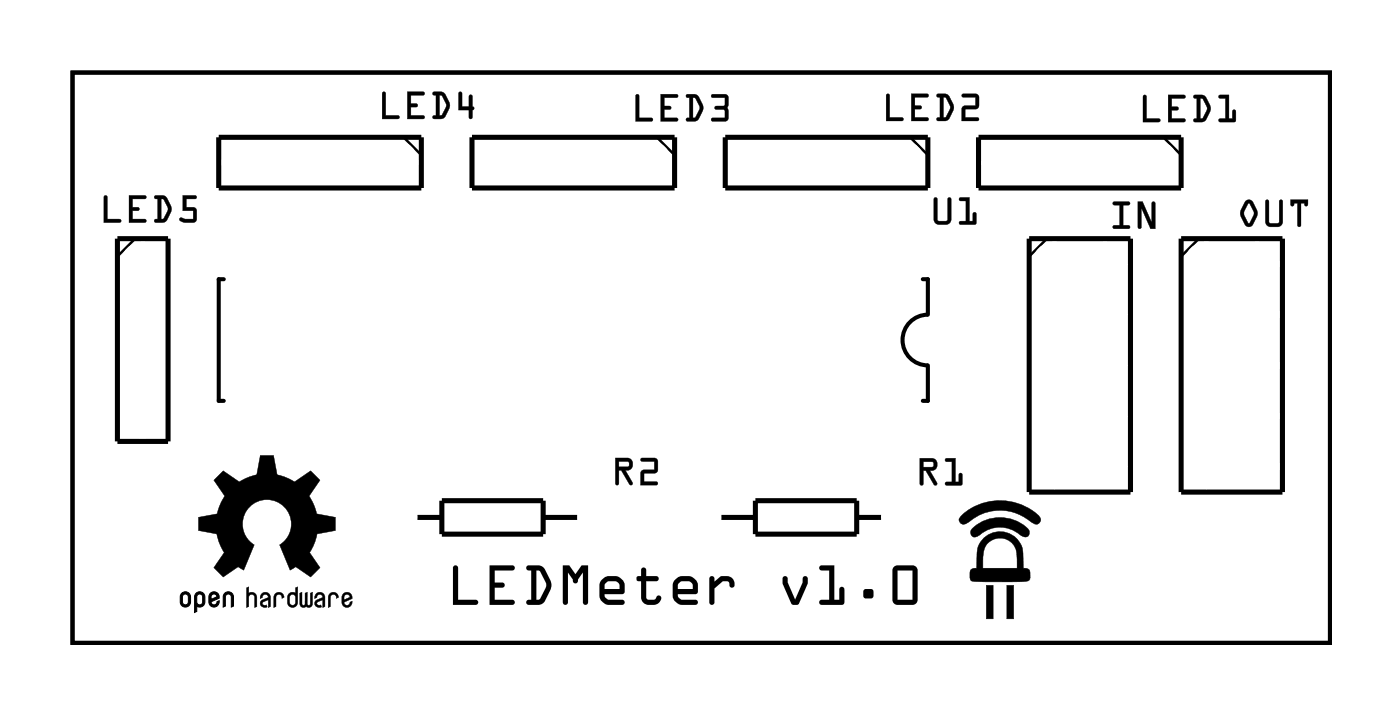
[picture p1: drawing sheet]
<svg xmlns="http://www.w3.org/2000/svg" width="70mm" height="36mm" viewBox="0 0 70 36" stroke-linecap="round" stroke-linejoin="round" font-family="sans-serif">
<path d="M3.6 3.6h63.1v28.6h-63.1zM11.2 14h-.2v6.1h.2M46.3 14h.2v1.8a1.27 1.27 0 0 0-1.2 1.2 1.27 1.27 0 0 0 1.2 1.3v1.8h-.2" fill="none" stroke="#000" stroke-width=".2"/>
<path d="M3.6 3.6h63.1v28.6h-63.1zM9.1 29.7h.2h.2l.1 .5a.26 .26 0 0 1-.3 .2 .26 .26 0 0 1-.3-.2zM9.2 29.8h.2v.4a.15 .15 0 0 1-.1 .1 .15 .15 0 0 1-.2-.1zM9.8 29.7h.2h.2l.1 .5-.2 .2h-.2v.2l-.1 .1v-.8zM9.9 29.8h.2l.1 .4a.15 .15 0 0 1-.2 .1 .15 .15 0 0 1-.1-.1zM10.5 29.7h.3l.2 .2-.4 .3a.15 .15 0 0 0 .1 .1 .15 .15 0 0 0 .2-.1l.1-.1a.26 .26 0 0 1-.2 .3 .26 .26 0 0 1-.3-.2zM10.6 29.8h.2l.1 .1-.3 .1zM11.3 29.7h.2l.2 .1v.6h-.1v-.5a.15 .15 0 0 0-.1-.1 .15 .15 0 0 0-.2 .1v.5h-.1z" fill="none" stroke="#000" stroke-width=".05"/>
<g fill="#000">
<path d="M11.3 29.7h.2l.2 .1v.6h-.1v-.5a.15 .15 0 0 0-.1-.1 .15 .15 0 0 0-.2 .1v.5h-.1zM12.4 29.5l.1-.1v.3h.2l.2 .1v.6h-.1v-.5a.15 .15 0 0 0-.2-.1 .15 .15 0 0 0-.1 .1v.5h-.1zM13.1 29.8l.3-.1 .1 .1 .1 .6h-.1v-.3l-.3 .1 .2 .2a.21 .21 0 0 1-.3 0 .21 .21 0 0 1 .1-.3l.3-.2a.15 .15 0 0 0-.2-.1 .15 .15 0 0 0-.1 .1l-.2 .1zM13.8 29.8l.2-.1 .2 .1v.1l-.1 .1a.15 .15 0 0 0-.1-.2 .15 .15 0 0 0-.2 .1v.5h-.1zM15 29.7h.1v.6h.1h.1v-.6h.1v.6h.1h.1v-.6h.1l-.1 .7h-.5zM11 23.8l.2-.2 .8 .6 .9-.4 .2-1h.6l.2 1 .9 .4 .8-.6 .4 .5-.5 .8 .4 .9 .9 .1v.4v.3l-.9 .2-.4 .9 .5 .7-.4 .5-.8-.5-.3 .2-.5-1.3a1.22 1.22 0 0 0 .3-1.8 1.22 1.22 0 0 0-1.8 0 1.22 1.22 0 0 0 .2 1.8l-.5 1.3-.3-.2-.7 .5-.5-.5 .5-.7-.3-.9-.9-.2v-.7l.9-.1 .4-.9-.6-.8zM15.9 29.8l.2-.1 .2 .1v.6h-.1v-.3l-.3 .1 .2 .2a.21 .21 0 0 1-.3 0 .21 .21 0 0 1 .1-.3l.3-.2a.15 .15 0 0 0-.2-.1 .15 .15 0 0 0-.1 .1l-.1 .1zM16.5 29.8l.2-.1 .2 .1 .1 .1-.1 .1a.15 .15 0 0 0-.2-.2 .15 .15 0 0 0-.1 .1v.5h-.1z"/>
<path d="M5.2 9.8l.2 .1v1.1h.6a.1 .1 0 0 1 .1 .1 .1 .1 0 0 1-.1 .1h-.8zM5.2 9.8v1.4l.8-.1v-.1h-.6v-1.1zM6.5 9.8h.8a.1 .1 0 0 1 0 .1 .1 .1 0 0 1 0 .1h-.7v.4h.3a.1 .1 0 0 1 .1 .1 .1 .1 0 0 1-.1 .1h-.3v.4h.7a.1 .1 0 0 1 0 .1 .1 .1 0 0 1 0 .1h-.8zM6.5 9.8v1.4l.8-.1v-.1h-.7v-.4l.3-.1h.1l-.1-.1h-.3v-.4h.7v-.1zM7.8 9.8h.5l.3 .7-.2 .6-.6 .1a.1 .1 0 0 1-.1-.1 .1 .1 0 0 1 .1-.1h.1v-1h-.1zM7.8 9.8v.1l.1 .1v1h-.1l-.1 .1h.5l.4-.4v-.4l-.3-.5zM8.1 10v1l.1-.1 .2-.4-.2-.5zM8.1 10h.1l.2 .5-.3 .5zM9.2 9.8h.6a.1 .1 0 0 1 .1 .1 .1 .1 0 0 1-.1 .1h-.5v.4h.5l.1 .6-.2 .2-.7-.1a.1 .1 0 0 1 0-.1 .1 .1 0 0 1 .1-.1l.6 .1v-.4h-.5zM9.2 9.8v.8h.5v.4l-.6-.1-.1 .1 .3 .1h.5l.1-.1-.1-.5v-.1h-.5v-.4h.5v-.1z"/>
<path d="M5.2 9.8l.2 .1v1.1h.6v.1l-.8 .1zM6.5 9.8h.8v.2h-.7v.4h.3l.1 .1-.1 .1h-.3v.4h.7v.1l-.8 .1zM7.8 9.8h.5a.8 .8 0 0 1 .1 1.2l-.2 .1h-.5l.1-.1h.1v-1l-.1-.1zM8.1 10v1l.3-.5-.2-.5zM9.2 9.8h.6l.1 .1-.1 .1h-.5v.4h.5l.1 .1v.5l-.2 .2h-.4a.15 .15 0 0 1-.2-.1 .15 .15 0 0 1 0-.2l.6 .1v-.4h-.5z"/>
<path d="M19.2 4.6l.1 .1v1.1h.6a.1 .1 0 0 1 .1 .1 .1 .1 0 0 1-.1 .1h-.7zM19.2 4.6v1.4l.8-.1v-.1h-.7v-1.1zM20.4 4.6h.8a.1 .1 0 0 1 .1 .1 .1 .1 0 0 1-.1 .1h-.6v.4h.3a.1 .1 0 0 1 .1 .1 .1 .1 0 0 1-.1 .1h-.3v.4h.6a.1 .1 0 0 1 .1 .1 .1 .1 0 0 1-.1 .1h-.8zM20.4 4.6v1.4l.8-.1v-.1h-.6v-.4h.3v-.1v-.1h-.3v-.4h.6l.1-.1zM21.7 4.6h.5l.4 .7-.3 .6-.5 .1a.1 .1 0 0 1-.1-.1 .1 .1 0 0 1 .1-.1h.1v-1h-.2zM21.7 4.6v.1l.2 .1v1h-.2v.1h.5l.3-.4v-.4l-.3-.5zM22 4.8v1l.2-.1 .2-.4-.2-.5zM22 4.8h.2l.2 .5-.3 .5h-.1zM23 4.6l.2 .1v.6h.3v-.5a.1 .1 0 0 1 .1-.1 .1 .1 0 0 1 .1 .1v.5a.09 .09 0 0 1 .1 .1 .09 .09 0 0 1-.1 .1v.4a.1 .1 0 0 1-.1 .1 .1 .1 0 0 1-.1-.1v-.4h-.5zM23 4.6v.9h.5v.4h.1l.1-.4 .1-.1-.1-.1v-.5h-.2v.5h-.3v-.6z"/>
<path d="M19.2 4.6l.1 .1v1.1h.7v.2h-.8zM20.4 4.6l.9 .1-.1 .1h-.6v.4h.3v.1v.1h-.3v.4h.6v.2h-.8zM21.7 4.6h.5a.8 .8 0 0 1 .1 1.2l-.1 .2-.5-.1v-.1h.2v-1l-.2-.1zM22 4.8v1h.1l.3-.5-.2-.5zM23 4.6l.2 .1v.6h.3v-.5h.2v.5l.1 .1-.1 .1-.1 .5-.1-.1v-.4h-.5z"/>
<path d="M31.9 4.7l.2 .1-.1 1.1h.7a.1 .1 0 0 1 .1 .1 .1 .1 0 0 1-.1 .1h-.8zM31.9 4.8v1.3h.8v-.2h-.7v-1.1zM33.1 4.7h.8a.1 .1 0 0 1 .1 .1 .1 .1 0 0 1-.1 .1h-.6v.4h.3a.1 .1 0 0 1 .1 .1 .1 .1 0 0 1-.1 .1h-.3v.4h.6a.1 .1 0 0 1 .1 .1 .1 .1 0 0 1-.1 .1h-.8zM33.1 4.7v1.4h.8v-.2h-.6v-.4h.3v-.1v-.1h-.3v-.4h.6l.1-.1zM34.4 4.7l.6 .1 .3 .6-.3 .6-.5 .1a.1 .1 0 0 1-.1-.1 .1 .1 0 0 1 .1-.1h.1v-1h-.2zM34.4 4.8v.1h.2v1h-.1l-.1 .1 .5 .1 .3-.5v-.4l-.3-.4zM34.7 4.9l.1 1h.1l.2-.5-.2-.4zM34.7 4.9h.2l.2 .5-.3 .5h-.1zM35.7 4.7h.7l.1 .2v.5v.6l-.1 .1h-.7a.1 .1 0 0 1 0-.1 .1 .1 0 0 1 0-.1h.7l-.1-.4h-.4a.1 .1 0 0 1-.1-.1 .1 .1 0 0 1 .1-.1h.4l.1-.4h-.7zM35.7 4.8v.1h.7l-.1 .4h-.4l-.1 .1 .1 .1h.4l.1 .4h-.7v.1l.7 .1 .1-.2-.1-.5 .1-.6-.1-.1z"/>
<path d="M31.9 4.7l.1 .1v1.1h.7v.2h-.8zM33.1 4.7l.9 .1-.1 .1h-.6v.4h.3l.1 .1-.1 .1h-.3v.4h.6v.2h-.8zM34.4 4.7l.5 .1a.8 .8 0 0 1 .1 1.1l-.1 .2-.5-.1v-.1h.2v-1h-.2zM34.7 4.9v1h.1l.3-.5-.2-.5zM35.7 4.7h.7l.1 .1v.6v.5l-.1 .2-.7-.1v-.1h.7l-.1-.4h-.4l-.1-.1 .1-.1h.4l.1-.4h-.7z"/>
<path d="M44.5 4.7l.1 .1v1.1h.6a.1 .1 0 0 1 .1 .1 .1 .1 0 0 1-.1 .1h-.8zM44.5 4.7l-.1 1.4 .8-.1v-.1h-.6v-1.1zM45.7 4.7h.8a.1 .1 0 0 1 .1 .1 .1 .1 0 0 1-.1 .1h-.6v.4h.2a.1 .1 0 0 1 .1 .1 .1 .1 0 0 1-.1 .1h-.2v.4h.6a.1 .1 0 0 1 .1 .1 .1 .1 0 0 1-.1 .1h-.8zM45.7 4.7v1.4l.8-.1v-.1h-.6v-.4h.3v-.1v-.1h-.3v-.4h.6l.1-.1zM47 4.7h.5l.3 .7-.2 .6-.6 .1a.1 .1 0 0 1 0-.1 .1 .1 0 0 1 0-.1h.1v-1h-.1zM47 4.7v.1l.1 .1v1h-.1v.1h.4l.4-.4v-.4l-.3-.4zM47.3 4.9v1l.1-.1 .2-.4-.2-.5zM47.3 4.9h.2l.2 .5-.3 .5h-.1zM48.2 4.7h.7l.2 .1-.1 .6-.6 .1v.4h.6a.1 .1 0 0 1 .1 .1 .1 .1 0 0 1-.1 .1h-.8l.1-.8h.6v-.4h-.6zM48.3 4.7v.2h.6v.4l-.6 .1-.1 .7 .8-.1v-.1h-.6v-.4l.6-.1 .1-.6-.2-.1z"/>
<path d="M44.5 4.7l.1 .1v1.1h.7v.2h-.9zM45.7 4.7l.9 .1-.1 .1h-.6v.4h.3v.1v.1h-.3v.4h.6v.2h-.8zM47 4.7h.5a.8 .8 0 0 1 .1 1.2l-.2 .2-.4-.1v-.1h.1v-1h-.1zM47.3 4.9v1h.1l.3-.5-.2-.5zM48.2 4.7h.7l.2 .1-.1 .6-.6 .1v.4h.6v.2h-.8l.1-.8h.6v-.4h-.6z"/>
<path d="M46.8 9.9h.2v1.1l.1 .1 .4-.1v-1a.1 .1 0 0 1 .1-.1 .1 .1 0 0 1 .1 .1v1.1l-.2 .1-.4 .1-.2-.1-.1-.2zM46.9 9.9v1.2l.1 .1h.5l.2-.2v-1l-.1-.1-.1 .1v1l-.4 .1-.1-.1v-1zM48.1 9.9h.5v1.2h.2v-.4a.1 .1 0 0 1 .1-.1 .1 .1 0 0 1 .1 .1l-.1 .5-.7 .1a.1 .1 0 0 1-.1-.1 .1 .1 0 0 1 .1-.1h.2v-1h-.3zM48.1 9.9v.2h.3v1h-.3v.1h.8v-.5h-.1v.4h-.2v-1.2z"/>
<path d="M46.9 9.9l.1 .1v1l.1 .1 .4-.1v-1l.1-.1 .1 .1v1l-.2 .2h-.5l-.2-.1zM48.1 9.9h.5v1.2h.2v-.4l.1-.1v.7l-.8-.1v-.1h.3v-1h-.3z"/>
<path d="M55.8 10.1h.8a.1 .1 0 0 1 .1 .1 .1 .1 0 0 1-.1 .1h-.3v1h.3a.1 .1 0 0 1 .1 .1 .1 .1 0 0 1-.1 .1h-.7a.1 .1 0 0 1-.1-.1 .1 .1 0 0 1 .1-.1h.2v-1h-.3zM55.8 10.1l.1 .2h.3v1h-.3l-.1 .1 .8 .1v-.2h-.3v-1h.3l.1-.1zM57.1 10.1h.2l.5 1.1-.1-1a.1 .1 0 0 1 .1-.1 .1 .1 0 0 1 .1 .1v1.3h-.2l-.5-1.1v1a.1 .1 0 0 1-.1 .1 .1 .1 0 0 1 0-.1zM57.1 10.1v1.3l.1 .1v-.1v-1l.5 1.1h.2v-1.3l-.1-.1v.1v1l-.5-1.1z"/>
<path d="M55.8 10.1l.9 .1-.1 .1h-.3v1h.3v.2l-.8-.1 .1-.1h.2v-1h-.2zM57.1 10.1h.2l.5 1.1v-1v-.1l.1 .1v1.3h-.2l-.5-1.1v1v.1l-.1-.1z"/>
<path d="M57.3 4.8h.2v1.1h.6a.1 .1 0 0 1 .1 .1 .1 .1 0 0 1-.1 .1h-.8zM57.3 4.8v1.3h.8v-.1h-.6v-1.2zM58.6 4.7h.8a.1 .1 0 0 1 .1 .1 .1 .1 0 0 1-.1 .1h-.6v.4h.2a.1 .1 0 0 1 .1 .1 .1 .1 0 0 1-.1 .1h-.2v.4h.6a.1 .1 0 0 1 .1 .1 .1 .1 0 0 1-.1 .1h-.8zM58.6 4.8v1.3h.8v-.1h-.7v-.5h.3l.1-.1h-.1h-.3v-.5h.7v-.1zM59.9 4.8h.5l.3 .6-.2 .6-.6 .1a.1 .1 0 0 1-.1-.1 .1 .1 0 0 1 .1-.1h.1v-1h-.1zM59.9 4.8v.1h.1v1.1h-.1v.1h.4l.4-.5v-.3l-.3-.5zM60.2 4.9v1h.1l.2-.5-.2-.4zM60.2 4.9l.1 .1 .2 .4-.2 .6h-.1zM61.1 4.8l.5-.1v1.2h.2v-.3a.1 .1 0 0 1 .1-.1 .1 .1 0 0 1 .1 .1v.5h-.8a.1 .1 0 0 1-.1-.1 .1 .1 0 0 1 .1-.1h.2v-1h-.2zM61.1 4.8l.1 .1h.3v1.1h-.3l-.1 .1h.8v-.6l-.1 .1v.4h-.2v-1.2z"/>
<path d="M57.3 4.8h.2v1.1h.6v.2h-.8zM58.6 4.8h.8v.1h-.6v.4l.2 .1h.1l-.1 .1h-.2v.4h.6v.2h-.8zM59.9 4.8h.5a.8 .8 0 0 1 .1 1.2l-.2 .1h-.5l.1-.1 .1-.1v-1h-.1zM60.2 4.9v1h.1l.2-.5-.2-.4zM61.1 4.8h.5v1.1h.2v-.3l.1-.1v.6h-.8l.1-.2h.2v-1h-.2z"/>
<path d="M62.4 10.1l.2-.1 .2 .1 .3 .5-.3 .6a.24 .24 0 0 1-.4 0l-.2-.5zM62.5 10.1l-.3 .6 .2 .5a.24 .24 0 0 0 .4 0l.3-.5-.3-.6a.23 .23 0 0 0-.3 0zM62.6 10.2l-.2 .4 .2 .6 .3-.5zM62.6 10.2l.3 .5-.3 .5-.2-.5zM63.5 10l.1 .1v1l.1 .1 .4-.1v-1a.1 .1 0 0 1 .1-.1 .1 .1 0 0 1 .1 .1v1.1l-.1 .2h-.5l-.2-.1-.1-.2zM63.5 10v1.2l.1 .1h.6l.1-.2v-1l-.1-.1v.1l-.1 1-.4 .1-.1-.1v-1zM64.7 10h.9v.2a.1 .1 0 0 1-.1 .1 .1 .1 0 0 1-.1-.1h-.2v1.1a.1 .1 0 0 1-.1 .1 .1 .1 0 0 1 0-.1v-1.1h-.2a.11 .11 0 0 1 0 .1 .11 .11 0 0 1-.2 0zM64.7 10l.1 .3 .1-.1h.2v1.1l.1 .1v-1.2h.2l.1 .1 .1-.3z"/>
<path d="M62.5 10.1l.1-.1 .2 .1 .2 .5-.2 .6a.23 .23 0 0 1-.4 0l-.2-.5zM62.6 10.2l-.2 .5 .2 .5 .3-.5zM63.5 10l.1 .1v1l.1 .1 .4-.1v-1l.1-.1 .1 .1v1l-.1 .3h-.6l-.1-.2zM64.7 10h.9l-.1 .3h-.1v-.1h-.2v1.2l-.1-.1v-1.1h-.2v.1h-.1z"/>
<path d="M9.1 29.7l-.1 .5a.26 .26 0 0 0 .3 .2 .26 .26 0 0 0 .3-.2l-.1-.5h-.2zM9.2 29.8h.2v.4a.15 .15 0 0 1-.1 .1 .15 .15 0 0 1-.2-.1z"/>
<path d="M9.8 29.7v.2v.8l.1-.1v-.2h.2l.2-.2-.1-.5h-.2zM9.9 29.8h.2l.1 .4a.15 .15 0 0 1-.2 .1 .15 .15 0 0 1-.1-.1z"/>
<path d="M10.5 29.7v.5a.26 .26 0 0 0 .3 .2 .26 .26 0 0 0 .2-.3l-.1 .1a.15 .15 0 0 1-.2 .1 .15 .15 0 0 1-.1-.1l.4-.3-.2-.2zM10.6 29.8h.2l.1 .1-.3 .1z"/>
<path d="M12.4 29.5l.1-.1v.3h.2l.2 .1v.6l-.1 .1v-.6l-.2-.1-.1 .1v.5l-.1 .1zM12.4 29.5v.9h.1v-.5a.15 .15 0 0 1 .1-.1 .15 .15 0 0 1 .1 0l.1 .6h.1v-.6l-.2-.1h-.2v-.3z"/>
<path d="M13.1 29.7h.3l.2 .1v.6l-.2 .1 .1-.4-.3 .1 .2 .1v.1a.22 .22 0 0 1-.3 0 .22 .22 0 0 1 .1-.4l.3-.1-.2-.1-.3 .2zM13.1 29.8l-.1 .2 .2-.1a.15 .15 0 0 1 .1-.1 .15 .15 0 0 1 .2 .2l-.3 .1-.1 .1 .1 .2h.2v-.1a.12 .12 0 0 1-.2 0 .12 .12 0 0 1 0-.1l.3-.2-.1 .4h.2l-.1-.6-.1-.1z"/>
<path d="M13.8 29.7h.3l.2 .2-.2 .1v-.2h-.2l-.1 .6-.1 .1zM13.8 29.8l-.1 .6h.1v-.5a.16 .16 0 0 1 .2-.1 .16 .16 0 0 1 .1 .2l.1-.1a.26 .26 0 0 0-.1-.2 .26 .26 0 0 0-.3 .1z"/>
<path d="M14.5 29.8l.3-.1v-.2l.1-.1v.8a.26 .26 0 0 1-.2 .2 .26 .26 0 0 1-.3-.2zM14.6 29.8l-.1 .4a.15 .15 0 0 0 .2 .1 .15 .15 0 0 0 .1-.1v-.4z"/>
<path d="M14.5 29.7h.2h.1v-.2l.1-.1v.8a.27 .27 0 0 1-.2 .3 .27 .27 0 0 1-.3-.3zM14.5 29.8l-.1 .5 .2 .1h.2l.1-.2v-.8l-.1 .1v.2h-.1zM14.6 29.8l-.1 .4 .2 .1 .1-.1v-.3l-.1-.1zM14.6 29.8h.1l.1 .1v.4a.14 .14 0 0 1-.2 0 .14 .14 0 0 1-.1-.1z"/>
<path d="M15 29.7h.2l-.1 .6h.1h.1v-.6h.1v.6h.1l.1-.6h.1v.6l-.1 .1h-.2a.2 .2 0 0 1-.3 0 .2 .2 0 0 1-.1-.1zM15 29.7l.1 .7h.3a.18 .18 0 0 0 .2 0 .18 .18 0 0 0 .1-.1v-.6h-.1v.6h-.1h-.1v-.6h-.1v.6h-.1h-.1v-.6z"/>
<path d="M11 23.8l-.3 .3 .6 .8-.4 .9-.9 .1v.7l.9 .2 .4 .9-.6 .7 .5 .5 .7-.5 .3 .2 .5-1.3a1.23 1.23 0 0 1-.2-1.8 1.23 1.23 0 0 1 1.8 0 1.23 1.23 0 0 1-.3 1.8l.5 1.3 .3-.2 .8 .5 .4-.5-.5-.7 .4-.9 .9-.2v-.3v-.4l-.9-.1-.4-.9 .5-.8-.4-.5-.8 .6-.9-.4-.2-1h-.6l-.2 1-.9 .4-.8-.6zM11 23.8l.2-.2 .8 .6 .9-.4 .1-1h.7l.2 1 .9 .4 .8-.6 .5 .5-.6 .8 .4 .9 .9 .1v.4v.3l-.9 .2-.1 .5-.3 .4 .6 .7-.5 .5-.8-.5-.3 .2-.5-1.3a1.22 1.22 0 0 0 .3-1.8 1.22 1.22 0 0 0-1.8 0 1.22 1.22 0 0 0 .3 1.8l-.6 1.3-.3-.2-.7 .5-.5-.5 .5-.7-.2-.4-.1-.5-1-.2v-.7l1-.1 .4-.9-.6-.8z"/>
<path d="M15.9 29.7h.2l.2 .1v.6l-.1 .1v-.4l-.3 .1 .2 .1v.1a.22 .22 0 0 1-.3 0 .22 .22 0 0 1 .1-.4l.3-.1a.15 .15 0 0 0-.2-.1 .15 .15 0 0 0-.1 .1l-.1 .1zM15.9 29.8l-.1 .2 .2-.2 .2 .1-.4 .2v.3h.3v-.1h-.2v-.1l.3-.2v.4h.1v-.6l-.2-.1z"/>
<path d="M16.5 29.7a.26 .26 0 0 1 .3 0 .26 .26 0 0 1 .2 .2l-.1 .1-.1-.2h-.2v.6l-.2 .1zM16.5 29.8v.6h.1v-.5a.15 .15 0 0 1 .1-.1 .15 .15 0 0 1 .1 0l.1 .2 .1-.1-.2-.2z"/>
<path d="M17.2 29.8l.3-.1 .2 .2-.4 .3a.15 .15 0 0 0 .1 .1 .15 .15 0 0 0 .1-.1l.2-.1a.26 .26 0 0 1-.3 .3 .26 .26 0 0 1-.3-.2zM17.3 29.8v.3l.2-.2v-.1z"/>
<path d="M17.2 29.7h.2l.2 .1 .1 .2-.4 .2 .1 .1 .3-.2-.1 .2-.1 .1h-.2l-.1-.1zM17.2 29.8v.4a.25 .25 0 0 0 .2 .2 .25 .25 0 0 0 .2-.3v.1a.16 .16 0 0 1-.2 .1 .16 .16 0 0 1-.2-.1l.5-.2-.2-.3zM17.3 29.8v.3l.2-.2v-.1zM17.3 29.8a.15 .15 0 0 1 .2 0 .15 .15 0 0 1 .1 .1l-.4 .2z"/>
<path d="M22.8 28.4l.1-.1 .1 .2v1.6h.8a.13 .13 0 0 1 .2 .1 .13 .13 0 0 1-.2 .1h-1.1zM22.8 28.4l-.1 1.9h1.1a.13 .13 0 0 0 .2-.1 .13 .13 0 0 0-.2-.1h-.8v-1.6l-.1-.2zM24.5 28.3h1.2a.13 .13 0 0 1 .1 .2 .13 .13 0 0 1-.1 .1h-.9v.6h.4a.13 .13 0 0 1 .1 .1 .13 .13 0 0 1-.1 .2h-.4v.6h.9a.13 .13 0 0 1 .1 .1 .13 .13 0 0 1-.1 .1h-1.2zM24.6 28.3v2h1.1a.13 .13 0 0 0 .1-.1 .13 .13 0 0 0-.1-.1h-.9v-.6h.4a.13 .13 0 0 0 .1-.2 .13 .13 0 0 0-.1-.1h-.4v-.6h.9a.13 .13 0 0 0 .1-.1 .13 .13 0 0 0-.1-.2zM26.4 28.4l.7-.1 .2 .2a1.1 1.1 0 0 1 0 1.6l-.2 .2h-.6a.13 .13 0 0 1-.1-.1 .13 .13 0 0 1 .1-.1h.1v-1.5h-.2zM26.4 28.4v.2h.2v1.5h-.1a.13 .13 0 0 0-.1 .1 .13 .13 0 0 0 .1 .1h.6l.2-.1 .4-.9-.1-.2-.4-.7zM26.9 28.6v1.5h.1l.1-.1 .3-.7-.3-.6zM26.9 28.6l.2 .1 .3 .6-.3 .7-.1 .1h-.1zM28.2 28.3h.3l.4 .5 .3-.5h.3v1.9a.13 .13 0 0 1-.1 .1 .13 .13 0 0 1-.2-.1v-1.5l-.2 .3a.14 .14 0 0 1-.1 .2 .14 .14 0 0 1-.2-.2l-.2-.3v1.5a.13 .13 0 0 1-.1 .1 .13 .13 0 0 1-.2-.1zM28.2 28.3v1.9a.13 .13 0 0 0 .2 .1 .13 .13 0 0 0 .1-.1v-1.5l.2 .3a.14 .14 0 0 0 .2 .2 .14 .14 0 0 0 .1-.2l.2-.3v1.5a.13 .13 0 0 0 .2 .1 .13 .13 0 0 0 .1-.1v-1.9h-.3l-.3 .5-.4-.5zM30.2 29.1l.3-.2h.4l.3 .1 .1 .3v.4l-1 .1 .2 .2 .7 .1a.13 .13 0 0 1 .1 .1 .13 .13 0 0 1-.1 .1h-.7l-.3-.2a1.05 1.05 0 0 1-.1-.9zM30.2 29.1l-.1 .1a1.05 1.05 0 0 0 .1 .9l.3 .2h.7a.13 .13 0 0 0 .1-.1 .13 .13 0 0 0-.1-.1h-.7l-.2-.2v-.1h.9l.1-.2a.57 .57 0 0 0-.2-.6l-.3-.1a.64 .64 0 0 0-.6 .2zM30.4 29.2l-.1 .3h.8l-.1-.2-.1-.2h-.4zM30.4 29.2l.1-.1h.4l.1 .2 .1 .2h-.8zM32.2 28.5h.2v.4h.5a.13 .13 0 0 1 .1 .1 .13 .13 0 0 1-.1 .1h-.5v.9l.1 .1 .4-.1a.14 .14 0 0 1 .1-.2 .14 .14 0 0 1 .2 .2 .54 .54 0 0 1-.6 .3 .54 .54 0 0 1-.5-.4v-.8h-.1l-.1-.1 .1-.1h.1zM32.2 28.5l-.1 .4h-.1l-.1 .1v.1h.2v.8a.54 .54 0 0 0 .5 .4 .54 .54 0 0 0 .6-.3 .15 .15 0 0 0-.2-.2 .15 .15 0 0 0-.1 .2l-.4 .1-.1-.1v-.9h.5a.13 .13 0 0 0 .1-.1 .13 .13 0 0 0-.1-.1h-.5v-.4zM33.8 29.1l.4-.2h.4l.3 .1 .1 .3v.4l-1 .1 .2 .2 .7 .1a.13 .13 0 0 1 .1 .1 .13 .13 0 0 1-.1 .1h-.8l-.2-.2a1.05 1.05 0 0 1-.2-.9zM33.8 29.1l-.1 .1a1.05 1.05 0 0 0 .2 .9l.2 .2h.8a.13 .13 0 0 0 .1-.1 .13 .13 0 0 0-.1-.1h-.7l-.2-.2v-.1h.9l.1-.2a.57 .57 0 0 0-.2-.6l-.3-.1a.64 .64 0 0 0-.7 .2zM34 29.2v.3h.7v-.2l-.1-.2h-.4zM34 29.2l.2-.1h.4l.1 .2v.2h-.7zM35.6 28.9h.2v.3l.3-.3a.47 .47 0 0 1 .5 0 .47 .47 0 0 1 .2 .5 .15 .15 0 0 1-.2 0 .15 .15 0 0 1 0-.2l-.4-.1-.4 .4v.7a.13 .13 0 0 1-.1 .1 .13 .13 0 0 1-.1-.1zM35.6 28.9v1.3a.13 .13 0 0 0 .1 .1 .13 .13 0 0 0 .1-.1v-.7l.4-.4 .3 .1a.19 .19 0 0 0 .1 .2 .19 .19 0 0 0 .2 0 .46 .46 0 0 0-.2-.5 .46 .46 0 0 0-.5 0l-.3 .3v-.3zM39.3 28.9l.2 .1v.2l.4 .9 .3-.9v-.2a.13 .13 0 0 1 .2-.1 .13 .13 0 0 1 .1 .1v.2l-.4 1-.3 .1-.1-.1-.4-.9zM39.3 28.9v.4l.4 .9 .1 .1 .3-.1 .4-1v-.2a.13 .13 0 0 0-.1-.1 .13 .13 0 0 0-.1 .1v.2l-.4 .9-.4-.9v-.2zM41.1 28.4l.7-.1v1.8h.3v-.6a.13 .13 0 0 1 .1-.1 .13 .13 0 0 1 .1 .1v.8h-1.1a.13 .13 0 0 1-.1-.1 .13 .13 0 0 1 .1-.1h.4v-1.5h-.4zM41.1 28.4l.1 .2h.4v1.5h-.4a.13 .13 0 0 0-.1 .1 .13 .13 0 0 0 .1 .1h1.1v-.1v-.7a.13 .13 0 0 0-.1-.1 .13 .13 0 0 0-.1 .1v.6h-.3v-1.8zM43.3 29.6h.5v.4h-.5zM43.3 29.6v.4h.5v-.4zM44.8 28.4l.2-.1h.8l.2 .2v1.6l-.1 .2h-.9l-.2-.1-.1-1.6zM44.8 28.4v.2v1.6l.2 .1h.9l.1-.2v-1.6l-.2-.2h-.8zM45 28.6v1.5h.8v-1.5zM45 28.6h.8v1.5h-.8z"/>
<path d="M22.8 28.4l.1-.1 .1 .2v1.6h.8a.13 .13 0 0 1 .2 .1 .13 .13 0 0 1-.2 .1h-1.1zM24.6 28.3h1.1a.13 .13 0 0 1 .1 .2 .13 .13 0 0 1-.1 .1h-.9v.6h.4a.13 .13 0 0 1 .1 .1 .13 .13 0 0 1-.1 .2h-.4v.6h.9a.13 .13 0 0 1 .1 .1 .13 .13 0 0 1-.1 .1h-1.1zM26.4 28.4h.8a1.16 1.16 0 0 1 .1 1.7l-.2 .2h-.6a.13 .13 0 0 1-.1-.1 .13 .13 0 0 1 .1-.1h.1v-1.5h-.2zM26.9 28.6v1.5h.1l.1-.1 .3-.7-.3-.6zM28.2 28.3h.3l.4 .5 .3-.5h.3v1.9a.13 .13 0 0 1-.1 .1 .13 .13 0 0 1-.2-.1v-1.5l-.2 .3a.14 .14 0 0 1-.1 .2 .14 .14 0 0 1-.2-.2l-.2-.3v1.5a.13 .13 0 0 1-.1 .1 .13 .13 0 0 1-.2-.1zM30.2 29.1v-.1a.63 .63 0 0 1 .7-.1l.3 .1a.68 .68 0 0 1 .1 .7l-1 .1v.1l.2 .2h.7a.13 .13 0 0 1 .1 .1 .13 .13 0 0 1-.1 .1h-.7l-.3-.2a1.05 1.05 0 0 1-.1-.9zM30.4 29.2l-.1 .3h.8l-.1-.2-.1-.2h-.4zM32.2 28.5h.2v.4h.5a.13 .13 0 0 1 .1 .1 .13 .13 0 0 1-.1 .1h-.5v.9l.1 .1 .4-.1a.14 .14 0 0 1 .1-.2 .14 .14 0 0 1 .2 .2 .54 .54 0 0 1-.6 .3 .54 .54 0 0 1-.5-.4v-.8h-.1l-.1-.1 .1-.1h.1zM33.8 29.1l.1-.1a.63 .63 0 0 1 .6-.1l.3 .1a.68 .68 0 0 1 .2 .7l-1 .1v.1l.2 .2h.7a.13 .13 0 0 1 .1 .1 .13 .13 0 0 1-.1 .1h-.8l-.2-.2a1.05 1.05 0 0 1-.2-.9zM34 29.2v.3h.7v-.2l-.1-.2h-.4zM35.6 28.9h.2v.3l.3-.3a.47 .47 0 0 1 .5 0 .47 .47 0 0 1 .2 .5 .15 .15 0 0 1-.2 0 .15 .15 0 0 1 0-.2l-.4-.1-.4 .4v.7a.13 .13 0 0 1-.1 .1 .13 .13 0 0 1-.1-.1zM39.3 28.9l.2 .1v.2l.4 .9 .3-.9v-.2a.13 .13 0 0 1 .2-.1 .13 .13 0 0 1 .1 .1v.2l-.4 1-.3 .1-.1-.1-.4-.9zM41.1 28.4l.7-.1v1.8h.3v-.6a.13 .13 0 0 1 .1-.1 .13 .13 0 0 1 .1 .1v.7v.1h-1.1a.13 .13 0 0 1-.1-.1 .13 .13 0 0 1 .1-.1h.4v-1.5h-.4zM43.3 29.6h.5v.4h-.5zM44.8 28.4l.2-.1h.8l.2 .2v1.6l-.1 .2h-.9l-.2-.1-.1-1.6zM45 28.6v1.5h.8v-1.5z"/>
<path d="M30.8 22.9h.7a.32 .32 0 0 1 .2 .4 .32 .32 0 0 1-.3 .3l.3 .6a.1 .1 0 0 1 0 .1 .1 .1 0 0 1-.1 0l-.4-.7h-.2v.6a.1 .1 0 0 1-.1 .1 .1 .1 0 0 1-.1-.1zM30.9 23v1.3l.1-.1v-.6h.2l.4 .7h.1l-.4-.7a.31 .31 0 0 0 .4-.3 .31 .31 0 0 0-.2-.3zM31 23.1v.3l.5-.1v-.2zM31 23.1h.5l.1 .2-.6 .1zM32.1 23l.7-.1 .2 .2-.1 .6h-.6v.4h.6a.1 .1 0 0 1 .1 .1 .1 .1 0 0 1-.1 .1h-.8l.1-.7 .6-.1v-.4h-.6zM32.2 23v.1h.6v.5h-.6l-.1 .7h.8v-.1l-.6-.1v-.4h.6l.1-.6-.2-.1z"/>
<path d="M30.9 23h.6a.32 .32 0 0 1 .2 .3 .32 .32 0 0 1-.3 .3l.3 .7h-.1l-.4-.7h-.2v.6l-.1 .1zM31 23.1v.3l.5-.1v-.2zM32.1 23h.7l.2 .1-.1 .6h-.6v.4h.6v.2h-.8l.1-.7 .6-.1v-.4h-.6z"/>
<path d="M46.1 23h.6a.32 .32 0 0 1 .3 .3 .32 .32 0 0 1-.4 .3l.4 .6a.1 .1 0 0 1 0 .1 .1 .1 0 0 1-.2 0l-.4-.7h-.1v.6a.1 .1 0 0 1-.1 .1 .1 .1 0 0 1-.1-.1zM46.1 23l.1 1.3 .1-.1v-.6h.1l.4 .7h.2l-.4-.7a.31 .31 0 0 0 .4-.3 .31 .31 0 0 0-.3-.3zM46.3 23.1v.3h.5v-.2zM46.3 23.1h.5v.3h-.5zM47.4 23h.5v1.2h.2v-.4a.1 .1 0 0 1 .1-.1 .1 .1 0 0 1 .1 .1l-.1 .5h-.7a.1 .1 0 0 1-.1-.1 .1 .1 0 0 1 .1-.1l.2 .1v-1.1h-.3zM47.4 23v.1h.3v1.1h-.3v.1h.8v-.6l-.1 .1v.4h-.2v-1.2z"/>
<path d="M46.1 23h.6a.32 .32 0 0 1 .3 .3 .32 .32 0 0 1-.4 .3l.4 .7h-.1l-.5-.7h-.1v.6l-.1 .1zM46.3 23.1v.3h.5v-.3zM47.4 23h.5v1.2h.2v-.4l.1-.1v.6h-.8v-.1h.3v-1.1h-.3z"/>
<path d="M49.4 29.3h.4v1.7h-.4zM49.5 29.3v1.7h.3v-1.7zM50.5 29.3h.3v1.7h-.3zM50.5 29.3v1.7h.3v-1.7zM49.4 26.9a1.17 1.17 0 0 1 1.8 .4l.1 .4v.8h.1a.35 .35 0 0 1 .3 .3 .35 .35 0 0 1-.4 .4l-2.6-.1-.1-.5 .2-.1h.2v-1zM49.4 26.9a1.86 1.86 0 0 0-.4 1.6l-.3 .1a.39 .39 0 0 0 0 .5h2.4h.5v-.5v-.1h-.3v-1l-.3-.5a1.2 1.2 0 0 0-1.6-.1zM49.5 27.2a1.69 1.69 0 0 0-.2 1.3h1.7v-.9a.85 .85 0 0 0-1.5-.4zM49.5 27.2l.3-.1a.86 .86 0 0 1 1.2 .8v.6h-1.7a1.71 1.71 0 0 1 .2-1.3zM48.8 26.4a2.04 2.04 0 0 1 2.7 0l.1 .3v.2h-.2l-.3-.1a1.6 1.6 0 0 0-1.6-.2l-.5 .3h-.2l-.1-.2zM48.8 26.4l-.1 .2v.2l.1 .1h.2a1.74 1.74 0 0 1 2.4 0h.1l.1-.2a1.88 1.88 0 0 0-2.8-.3zM48.2 25.9l.5-.4a2.75 2.75 0 0 1 3.5 .5l-.2 .3-.4-.2a2.43 2.43 0 0 0-1.7-.5 2.61 2.61 0 0 0-1.5 .7l-.3-.1v-.2zM48.2 25.9l-.1 .2 .2 .2 .4-.2a2.34 2.34 0 0 1 2.9 0l.4 .2 .2-.3-.4-.4a2.87 2.87 0 0 0-3.6 .3z"/>
<path d="M49.5 29.3h.3v1.7h-.3zM50.5 29.3h.3v1.7h-.3zM49.4 26.9a1.17 1.17 0 0 1 1.3-.1 1.17 1.17 0 0 1 .6 1.2v.5l.3 .1v.5l-2.6 .1a.35 .35 0 0 1-.4-.3 .35 .35 0 0 1 .3-.4h.1v-.5a1.18 1.18 0 0 1 .4-1.1zM49.5 27.2a1.7 1.7 0 0 0-.2 1.3h1.7v-.4a.9 .9 0 0 0-.4-1 .9 .9 0 0 0-1.1 .1zM48.8 26.4a1.88 1.88 0 0 1 2.8 .3l-.1 .2h-.1a1.76 1.76 0 0 0-2.4 0l-.3-.1v-.2zM48.2 25.9a2.76 2.76 0 0 1 4 .1l-.2 .3h-.1a2.51 2.51 0 0 0-3.5-.1h-.2l-.1-.2z"/>
</g>
<g fill="none" stroke="#000" stroke-width=".25">
<path d="M5.9 12h2.5v10.1h-2.5zM11 6.9h10.1v2.5h-10.1zM23.7 6.9h10.1v2.5h-10.1zM36.4 6.9h10.1v2.5h-10.1zM49.1 6.9h10.1v2.5h-10.1zM51.6 12h5.1v12.7h-5.1zM59.2 12h5.1v12.7h-5.1zM20.8 25.9h1.4M22.2 25.1h5v1.7h-5zM27.2 25.9h1.9M36.1 25.9h1.8M37.9 25.1h5.1v1.7h-5.1z"/>
<path d="M43 25.9h1.3"/>
</g>
<path d="M6.8 12l-.9 .9M20.2 6.9l.9 .9M32.9 6.9l.9 .9M45.6 6.9l.9 .9M52.5 12l-.9 .9M58.3 6.9l.9 .9M60.1 12l-.9 .9" fill="none" stroke="#000" stroke-width=".13"/>
<circle cx="64.3" cy="29.7" r="1.1" fill="#fff"/>
<circle cx="64.3" cy="29.7" r="1.1" fill="none" stroke="#fff" stroke-width=".25"/>
<circle cx="5.9" cy="5.6" r="1.1" fill="#fff"/>
<circle cx="5.9" cy="5.6" r="1.1" fill="none" stroke="#fff" stroke-width=".25"/>
<circle cx="45.3" cy="13.2" r=".53" fill="#fff"/>
<circle cx="45.3" cy="13.2" r=".53" fill="none" stroke="#fff" stroke-width=".51"/>
<path d="M44.8 12.1a.66 .66 0 0 1 .7-.1 .66 .66 0 0 1 .4 .6v1.3a.66 .66 0 0 1-.6 .7 .66 .66 0 0 1-.7-.7v-1.3zM44.9 13.2a.41 .41 0 0 0 .8 0 .41 .41 0 0 0-.8 0z" fill="#fff"/>
<g fill="none" stroke="#fff" stroke-width=".25">
<path d="M44.8 12.1a.66 .66 0 0 1 .7-.1 .66 .66 0 0 1 .4 .6v1.3a.66 .66 0 0 1-.6 .7 .66 .66 0 0 1-.7-.7v-1.3z"/>
<circle cx="45.3" cy="13.2" r=".41"/>
</g>
<circle cx="42.7" cy="13.2" r=".53" fill="#fff"/>
<circle cx="42.7" cy="13.2" r=".53" fill="none" stroke="#fff" stroke-width=".51"/>
<path d="M42.3 12.1a.66 .66 0 0 1 .7-.1 .66 .66 0 0 1 .4 .6v1.3a.66 .66 0 0 1-.7 .7 .66 .66 0 0 1-.6-.7v-1.3zM42.3 13.2a.41 .41 0 0 0 .8 0 .41 .41 0 0 0-.8 0z" fill="#fff"/>
<g fill="none" stroke="#fff" stroke-width=".25">
<path d="M42.3 12.1a.66 .66 0 0 1 .7-.1 .66 .66 0 0 1 .4 .6v1.3a.66 .66 0 0 1-.7 .7 .66 .66 0 0 1-.6-.7v-1.3z"/>
<circle cx="42.7" cy="13.2" r=".41"/>
</g>
<circle cx="40.2" cy="13.2" r=".53" fill="#fff"/>
<circle cx="40.2" cy="13.2" r=".53" fill="none" stroke="#fff" stroke-width=".51"/>
<path d="M39.7 12.1a.66 .66 0 0 1 .7-.1 .66 .66 0 0 1 .4 .6v1.3a.66 .66 0 0 1-.6 .7 .66 .66 0 0 1-.7-.7v-1.3zM39.8 13.2a.41 .41 0 0 0 .8 0 .41 .41 0 0 0-.8 0z" fill="#fff"/>
<g fill="none" stroke="#fff" stroke-width=".25">
<path d="M39.7 12.1a.66 .66 0 0 1 .7-.1 .66 .66 0 0 1 .4 .6v1.3a.66 .66 0 0 1-.6 .7 .66 .66 0 0 1-.7-.7v-1.3z"/>
<circle cx="40.2" cy="13.2" r=".41"/>
</g>
<circle cx="37.6" cy="13.2" r=".53" fill="#fff"/>
<circle cx="37.6" cy="13.2" r=".53" fill="none" stroke="#fff" stroke-width=".51"/>
<path d="M37.2 12.1a.66 .66 0 0 1 .7-.1 .66 .66 0 0 1 .4 .6v1.3a.66 .66 0 0 1-.7 .7 .66 .66 0 0 1-.6-.7v-1.3zM37.2 13.2a.41 .41 0 0 0 .8 0 .41 .41 0 0 0-.8 0z" fill="#fff"/>
<g fill="none" stroke="#fff" stroke-width=".25">
<path d="M37.2 12.1a.66 .66 0 0 1 .7-.1 .66 .66 0 0 1 .4 .6v1.3a.66 .66 0 0 1-.7 .7 .66 .66 0 0 1-.6-.7v-1.3z"/>
<circle cx="37.6" cy="13.2" r=".41"/>
</g>
<circle cx="35.1" cy="13.2" r=".53" fill="#fff"/>
<circle cx="35.1" cy="13.2" r=".53" fill="none" stroke="#fff" stroke-width=".51"/>
<path d="M34.6 12.1a.66 .66 0 0 1 .8-.1 .66 .66 0 0 1 .4 .6v1.3a.66 .66 0 0 1-.7 .7 .66 .66 0 0 1-.7-.7v-1.3zM34.7 13.2a.41 .41 0 0 0 .8 0 .41 .41 0 0 0-.8 0z" fill="#fff"/>
<g fill="none" stroke="#fff" stroke-width=".25">
<path d="M34.6 12.1a.66 .66 0 0 1 .8-.1 .66 .66 0 0 1 .4 .6v1.3a.66 .66 0 0 1-.7 .7 .66 .66 0 0 1-.7-.7v-1.3z"/>
<circle cx="35.1" cy="13.2" r=".41"/>
</g>
<circle cx="32.6" cy="13.2" r=".53" fill="#fff"/>
<circle cx="32.6" cy="13.2" r=".53" fill="none" stroke="#fff" stroke-width=".51"/>
<path d="M32.1 12.1a.66 .66 0 0 1 .7-.1 .66 .66 0 0 1 .4 .6v1.3a.66 .66 0 0 1-.6 .7 .66 .66 0 0 1-.7-.7v-1.3zM32.2 13.2a.41 .41 0 0 0 .8 0 .41 .41 0 0 0-.8 0z" fill="#fff"/>
<g fill="none" stroke="#fff" stroke-width=".25">
<path d="M32.1 12.1a.66 .66 0 0 1 .7-.1 .66 .66 0 0 1 .4 .6v1.3a.66 .66 0 0 1-.6 .7 .66 .66 0 0 1-.7-.7v-1.3z"/>
<circle cx="32.6" cy="13.2" r=".41"/>
</g>
<circle cx="30" cy="13.2" r=".53" fill="#fff"/>
<circle cx="30" cy="13.2" r=".53" fill="none" stroke="#fff" stroke-width=".51"/>
<path d="M29.6 12.1a.66 .66 0 0 1 .7-.1 .66 .66 0 0 1 .4 .6v1.3a.66 .66 0 0 1-.7 .7 .66 .66 0 0 1-.6-.7v-1.3zM29.6 13.2a.41 .41 0 0 0 .8 0 .41 .41 0 0 0-.8 0z" fill="#fff"/>
<g fill="none" stroke="#fff" stroke-width=".25">
<path d="M29.6 12.1a.66 .66 0 0 1 .7-.1 .66 .66 0 0 1 .4 .6v1.3a.66 .66 0 0 1-.7 .7 .66 .66 0 0 1-.6-.7v-1.3z"/>
<circle cx="30" cy="13.2" r=".41"/>
</g>
<circle cx="27.5" cy="13.2" r=".53" fill="#fff"/>
<circle cx="27.5" cy="13.2" r=".53" fill="none" stroke="#fff" stroke-width=".51"/>
<path d="M27 12.1a.66 .66 0 0 1 .7-.1 .66 .66 0 0 1 .4 .6v1.3a.66 .66 0 0 1-.6 .7 .66 .66 0 0 1-.7-.7v-1.3zM27.1 13.2a.41 .41 0 0 0 .8 0 .41 .41 0 0 0-.8 0z" fill="#fff"/>
<g fill="none" stroke="#fff" stroke-width=".25">
<path d="M27 12.1a.66 .66 0 0 1 .7-.1 .66 .66 0 0 1 .4 .6v1.3a.66 .66 0 0 1-.6 .7 .66 .66 0 0 1-.7-.7v-1.3z"/>
<circle cx="27.5" cy="13.2" r=".41"/>
</g>
<circle cx="24.9" cy="13.2" r=".53" fill="#fff"/>
<circle cx="24.9" cy="13.2" r=".53" fill="none" stroke="#fff" stroke-width=".51"/>
<path d="M24.5 12.1a.66 .66 0 0 1 .7-.1 .66 .66 0 0 1 .4 .6v1.3a.66 .66 0 0 1-.7 .7 .66 .66 0 0 1-.6-.7v-1.3zM24.5 13.2a.41 .41 0 0 0 .8 0 .41 .41 0 0 0-.8 0z" fill="#fff"/>
<g fill="none" stroke="#fff" stroke-width=".25">
<path d="M24.5 12.1a.66 .66 0 0 1 .7-.1 .66 .66 0 0 1 .4 .6v1.3a.66 .66 0 0 1-.7 .7 .66 .66 0 0 1-.6-.7v-1.3z"/>
<circle cx="24.9" cy="13.2" r=".41"/>
</g>
<circle cx="22.4" cy="13.2" r=".53" fill="#fff"/>
<circle cx="22.4" cy="13.2" r=".53" fill="none" stroke="#fff" stroke-width=".51"/>
<path d="M21.9 12.1a.66 .66 0 0 1 .8-.1 .66 .66 0 0 1 .4 .6v1.3a.66 .66 0 0 1-.7 .7 .66 .66 0 0 1-.7-.7v-1.3zM22 13.2a.41 .41 0 0 0 .8 0 .41 .41 0 0 0-.8 0z" fill="#fff"/>
<g fill="none" stroke="#fff" stroke-width=".25">
<path d="M21.9 12.1a.66 .66 0 0 1 .8-.1 .66 .66 0 0 1 .4 .6v1.3a.66 .66 0 0 1-.7 .7 .66 .66 0 0 1-.7-.7v-1.3z"/>
<circle cx="22.4" cy="13.2" r=".41"/>
</g>
<circle cx="19.9" cy="13.2" r=".53" fill="#fff"/>
<circle cx="19.9" cy="13.2" r=".53" fill="none" stroke="#fff" stroke-width=".51"/>
<path d="M19.4 12.1a.66 .66 0 0 1 .7-.1 .66 .66 0 0 1 .4 .6v1.3a.66 .66 0 0 1-.6 .7 .66 .66 0 0 1-.7-.7v-1.3zM19.5 13.2a.41 .41 0 0 0 .8 0 .41 .41 0 0 0-.8 0z" fill="#fff"/>
<g fill="none" stroke="#fff" stroke-width=".25">
<path d="M19.4 12.1a.66 .66 0 0 1 .7-.1 .66 .66 0 0 1 .4 .6v1.3a.66 .66 0 0 1-.6 .7 .66 .66 0 0 1-.7-.7v-1.3z"/>
<circle cx="19.9" cy="13.2" r=".41"/>
</g>
<circle cx="17.3" cy="13.2" r=".53" fill="#fff"/>
<circle cx="17.3" cy="13.2" r=".53" fill="none" stroke="#fff" stroke-width=".51"/>
<path d="M16.9 12.1a.66 .66 0 0 1 .7-.1 .66 .66 0 0 1 .4 .6v1.3a.66 .66 0 0 1-.7 .7 .66 .66 0 0 1-.6-.7v-1.3zM16.9 13.2a.41 .41 0 0 0 .8 0 .41 .41 0 0 0-.8 0z" fill="#fff"/>
<g fill="none" stroke="#fff" stroke-width=".25">
<path d="M16.9 12.1a.66 .66 0 0 1 .7-.1 .66 .66 0 0 1 .4 .6v1.3a.66 .66 0 0 1-.7 .7 .66 .66 0 0 1-.6-.7v-1.3z"/>
<circle cx="17.3" cy="13.2" r=".41"/>
</g>
<circle cx="14.8" cy="13.2" r=".53" fill="#fff"/>
<circle cx="14.8" cy="13.2" r=".53" fill="none" stroke="#fff" stroke-width=".51"/>
<path d="M14.3 12.1a.66 .66 0 0 1 .7-.1 .66 .66 0 0 1 .4 .6v1.3a.66 .66 0 0 1-.6 .7 .66 .66 0 0 1-.7-.7v-1.3zM14.4 13.2a.41 .41 0 0 0 .8 0 .41 .41 0 0 0-.8 0z" fill="#fff"/>
<g fill="none" stroke="#fff" stroke-width=".25">
<path d="M14.3 12.1a.66 .66 0 0 1 .7-.1 .66 .66 0 0 1 .4 .6v1.3a.66 .66 0 0 1-.6 .7 .66 .66 0 0 1-.7-.7v-1.3z"/>
<circle cx="14.8" cy="13.2" r=".41"/>
</g>
<circle cx="12.2" cy="13.2" r=".53" fill="#fff"/>
<circle cx="12.2" cy="13.2" r=".53" fill="none" stroke="#fff" stroke-width=".51"/>
<path d="M11.8 12.1a.66 .66 0 0 1 .7-.1 .66 .66 0 0 1 .4 .6v1.3a.66 .66 0 0 1-.7 .7 .66 .66 0 0 1-.6-.7v-1.3zM11.8 13.2a.41 .41 0 0 0 .8 0 .41 .41 0 0 0-.8 0z" fill="#fff"/>
<g fill="none" stroke="#fff" stroke-width=".25">
<path d="M11.8 12.1a.66 .66 0 0 1 .7-.1 .66 .66 0 0 1 .4 .6v1.3a.66 .66 0 0 1-.7 .7 .66 .66 0 0 1-.6-.7v-1.3z"/>
<circle cx="12.2" cy="13.2" r=".41"/>
</g>
<circle cx="12.2" cy="20.9" r=".53" fill="#fff"/>
<circle cx="12.2" cy="20.9" r=".53" fill="none" stroke="#fff" stroke-width=".51"/>
<path d="M11.8 19.7a.66 .66 0 0 1 .7-.1 .66 .66 0 0 1 .4 .6v1.3a.66 .66 0 0 1-.7 .7 .66 .66 0 0 1-.6-.7v-1.3zM11.8 20.9a.41 .41 0 0 0 .8 0 .41 .41 0 0 0-.8 0z" fill="#fff"/>
<g fill="none" stroke="#fff" stroke-width=".25">
<path d="M11.8 19.7a.66 .66 0 0 1 .7-.1 .66 .66 0 0 1 .4 .6v1.3a.66 .66 0 0 1-.7 .7 .66 .66 0 0 1-.6-.7v-1.3z"/>
<circle cx="12.2" cy="20.9" r=".41"/>
</g>
<circle cx="14.8" cy="20.9" r=".53" fill="#fff"/>
<circle cx="14.8" cy="20.9" r=".53" fill="none" stroke="#fff" stroke-width=".51"/>
<path d="M14.3 19.7a.66 .66 0 0 1 .7-.1 .66 .66 0 0 1 .4 .6v1.3a.66 .66 0 0 1-.6 .7 .66 .66 0 0 1-.7-.7v-1.3zM14.4 20.9a.41 .41 0 0 0 .8 0 .41 .41 0 0 0-.8 0z" fill="#fff"/>
<g fill="none" stroke="#fff" stroke-width=".25">
<path d="M14.3 19.7a.66 .66 0 0 1 .7-.1 .66 .66 0 0 1 .4 .6v1.3a.66 .66 0 0 1-.6 .7 .66 .66 0 0 1-.7-.7v-1.3z"/>
<circle cx="14.8" cy="20.9" r=".41"/>
</g>
<circle cx="17.3" cy="20.9" r=".53" fill="#fff"/>
<circle cx="17.3" cy="20.9" r=".53" fill="none" stroke="#fff" stroke-width=".51"/>
<path d="M16.9 19.7a.66 .66 0 0 1 .7-.1 .66 .66 0 0 1 .4 .6v1.3a.66 .66 0 0 1-.7 .7 .66 .66 0 0 1-.6-.7v-1.3zM16.9 20.9a.41 .41 0 0 0 .8 0 .41 .41 0 0 0-.8 0z" fill="#fff"/>
<g fill="none" stroke="#fff" stroke-width=".25">
<path d="M16.9 19.7a.66 .66 0 0 1 .7-.1 .66 .66 0 0 1 .4 .6v1.3a.66 .66 0 0 1-.7 .7 .66 .66 0 0 1-.6-.7v-1.3z"/>
<circle cx="17.3" cy="20.9" r=".41"/>
</g>
<circle cx="19.9" cy="20.9" r=".53" fill="#fff"/>
<circle cx="19.9" cy="20.9" r=".53" fill="none" stroke="#fff" stroke-width=".51"/>
<path d="M19.4 19.7a.66 .66 0 0 1 .7-.1 .66 .66 0 0 1 .4 .6v1.3a.66 .66 0 0 1-.6 .7 .66 .66 0 0 1-.7-.7v-1.3zM19.5 20.9a.41 .41 0 0 0 .8 0 .41 .41 0 0 0-.8 0z" fill="#fff"/>
<g fill="none" stroke="#fff" stroke-width=".25">
<path d="M19.4 19.7a.66 .66 0 0 1 .7-.1 .66 .66 0 0 1 .4 .6v1.3a.66 .66 0 0 1-.6 .7 .66 .66 0 0 1-.7-.7v-1.3z"/>
<circle cx="19.9" cy="20.9" r=".41"/>
</g>
<circle cx="22.4" cy="20.9" r=".53" fill="#fff"/>
<circle cx="22.4" cy="20.9" r=".53" fill="none" stroke="#fff" stroke-width=".51"/>
<path d="M21.9 19.7a.66 .66 0 0 1 .8-.1 .66 .66 0 0 1 .4 .6v1.3a.66 .66 0 0 1-.7 .7 .66 .66 0 0 1-.7-.7v-1.3zM22 20.9a.41 .41 0 0 0 .8 0 .41 .41 0 0 0-.8 0z" fill="#fff"/>
<g fill="none" stroke="#fff" stroke-width=".25">
<path d="M21.9 19.7a.66 .66 0 0 1 .8-.1 .66 .66 0 0 1 .4 .6v1.3a.66 .66 0 0 1-.7 .7 .66 .66 0 0 1-.7-.7v-1.3z"/>
<circle cx="22.4" cy="20.9" r=".41"/>
</g>
<circle cx="24.9" cy="20.9" r=".53" fill="#fff"/>
<circle cx="24.9" cy="20.9" r=".53" fill="none" stroke="#fff" stroke-width=".51"/>
<path d="M24.5 19.7a.66 .66 0 0 1 .7-.1 .66 .66 0 0 1 .4 .6v1.3a.66 .66 0 0 1-.7 .7 .66 .66 0 0 1-.6-.7v-1.3zM24.5 20.9a.41 .41 0 0 0 .8 0 .41 .41 0 0 0-.8 0z" fill="#fff"/>
<g fill="none" stroke="#fff" stroke-width=".25">
<path d="M24.5 19.7a.66 .66 0 0 1 .7-.1 .66 .66 0 0 1 .4 .6v1.3a.66 .66 0 0 1-.7 .7 .66 .66 0 0 1-.6-.7v-1.3z"/>
<circle cx="24.9" cy="20.9" r=".41"/>
</g>
<circle cx="27.5" cy="20.9" r=".53" fill="#fff"/>
<circle cx="27.5" cy="20.9" r=".53" fill="none" stroke="#fff" stroke-width=".51"/>
<path d="M27 19.7a.66 .66 0 0 1 .7-.1 .66 .66 0 0 1 .4 .6v1.3a.66 .66 0 0 1-.6 .7 .66 .66 0 0 1-.7-.7v-1.3zM27.1 20.9a.41 .41 0 0 0 .8 0 .41 .41 0 0 0-.8 0z" fill="#fff"/>
<g fill="none" stroke="#fff" stroke-width=".25">
<path d="M27 19.7a.66 .66 0 0 1 .7-.1 .66 .66 0 0 1 .4 .6v1.3a.66 .66 0 0 1-.6 .7 .66 .66 0 0 1-.7-.7v-1.3z"/>
<circle cx="27.5" cy="20.9" r=".41"/>
</g>
<circle cx="30" cy="20.9" r=".53" fill="#fff"/>
<circle cx="30" cy="20.9" r=".53" fill="none" stroke="#fff" stroke-width=".51"/>
<path d="M29.6 19.7a.66 .66 0 0 1 .7-.1 .66 .66 0 0 1 .4 .6v1.3a.66 .66 0 0 1-.7 .7 .66 .66 0 0 1-.6-.7v-1.3zM29.6 20.9a.41 .41 0 0 0 .8 0 .41 .41 0 0 0-.8 0z" fill="#fff"/>
<g fill="none" stroke="#fff" stroke-width=".25">
<path d="M29.6 19.7a.66 .66 0 0 1 .7-.1 .66 .66 0 0 1 .4 .6v1.3a.66 .66 0 0 1-.7 .7 .66 .66 0 0 1-.6-.7v-1.3z"/>
<circle cx="30" cy="20.9" r=".41"/>
</g>
<circle cx="32.6" cy="20.9" r=".53" fill="#fff"/>
<circle cx="32.6" cy="20.9" r=".53" fill="none" stroke="#fff" stroke-width=".51"/>
<path d="M32.1 19.7a.66 .66 0 0 1 .7-.1 .66 .66 0 0 1 .4 .6v1.3a.66 .66 0 0 1-.6 .7 .66 .66 0 0 1-.7-.7v-1.3zM32.2 20.9a.41 .41 0 0 0 .8 0 .41 .41 0 0 0-.8 0z" fill="#fff"/>
<g fill="none" stroke="#fff" stroke-width=".25">
<path d="M32.1 19.7a.66 .66 0 0 1 .7-.1 .66 .66 0 0 1 .4 .6v1.3a.66 .66 0 0 1-.6 .7 .66 .66 0 0 1-.7-.7v-1.3z"/>
<circle cx="32.6" cy="20.9" r=".41"/>
</g>
<circle cx="35.1" cy="20.9" r=".53" fill="#fff"/>
<circle cx="35.1" cy="20.9" r=".53" fill="none" stroke="#fff" stroke-width=".51"/>
<path d="M34.6 19.7a.66 .66 0 0 1 .8-.1 .66 .66 0 0 1 .4 .6v1.3a.66 .66 0 0 1-.7 .7 .66 .66 0 0 1-.7-.7v-1.3zM34.7 20.9a.41 .41 0 0 0 .8 0 .41 .41 0 0 0-.8 0z" fill="#fff"/>
<g fill="none" stroke="#fff" stroke-width=".25">
<path d="M34.6 19.7a.66 .66 0 0 1 .8-.1 .66 .66 0 0 1 .4 .6v1.3a.66 .66 0 0 1-.7 .7 .66 .66 0 0 1-.7-.7v-1.3z"/>
<circle cx="35.1" cy="20.9" r=".41"/>
</g>
<circle cx="37.6" cy="20.9" r=".53" fill="#fff"/>
<circle cx="37.6" cy="20.9" r=".53" fill="none" stroke="#fff" stroke-width=".51"/>
<path d="M37.2 19.7a.66 .66 0 0 1 .7-.1 .66 .66 0 0 1 .4 .6v1.3a.66 .66 0 0 1-.7 .7 .66 .66 0 0 1-.6-.7v-1.3zM37.2 20.9a.41 .41 0 0 0 .8 0 .41 .41 0 0 0-.8 0z" fill="#fff"/>
<g fill="none" stroke="#fff" stroke-width=".25">
<path d="M37.2 19.7a.66 .66 0 0 1 .7-.1 .66 .66 0 0 1 .4 .6v1.3a.66 .66 0 0 1-.7 .7 .66 .66 0 0 1-.6-.7v-1.3z"/>
<circle cx="37.6" cy="20.9" r=".41"/>
</g>
<circle cx="40.2" cy="20.9" r=".53" fill="#fff"/>
<circle cx="40.2" cy="20.9" r=".53" fill="none" stroke="#fff" stroke-width=".51"/>
<path d="M39.7 19.7a.66 .66 0 0 1 .7-.1 .66 .66 0 0 1 .4 .6v1.3a.66 .66 0 0 1-.6 .7 .66 .66 0 0 1-.7-.7v-1.3zM39.8 20.9a.41 .41 0 0 0 .8 0 .41 .41 0 0 0-.8 0z" fill="#fff"/>
<g fill="none" stroke="#fff" stroke-width=".25">
<path d="M39.7 19.7a.66 .66 0 0 1 .7-.1 .66 .66 0 0 1 .4 .6v1.3a.66 .66 0 0 1-.6 .7 .66 .66 0 0 1-.7-.7v-1.3z"/>
<circle cx="40.2" cy="20.9" r=".41"/>
</g>
<circle cx="42.7" cy="20.9" r=".53" fill="#fff"/>
<circle cx="42.7" cy="20.9" r=".53" fill="none" stroke="#fff" stroke-width=".51"/>
<path d="M42.3 19.7a.66 .66 0 0 1 .7-.1 .66 .66 0 0 1 .4 .6v1.3a.66 .66 0 0 1-.7 .7 .66 .66 0 0 1-.6-.7v-1.3zM42.3 20.9a.41 .41 0 0 0 .8 0 .41 .41 0 0 0-.8 0z" fill="#fff"/>
<g fill="none" stroke="#fff" stroke-width=".25">
<path d="M42.3 19.7a.66 .66 0 0 1 .7-.1 .66 .66 0 0 1 .4 .6v1.3a.66 .66 0 0 1-.7 .7 .66 .66 0 0 1-.6-.7v-1.3z"/>
<circle cx="42.7" cy="20.9" r=".41"/>
</g>
<circle cx="45.3" cy="20.9" r=".53" fill="#fff"/>
<circle cx="45.3" cy="20.9" r=".53" fill="none" stroke="#fff" stroke-width=".51"/>
<path d="M44.8 19.7a.66 .66 0 0 1 .7-.1 .66 .66 0 0 1 .4 .6v1.3a.66 .66 0 0 1-.6 .7 .66 .66 0 0 1-.7-.7v-1.3zM44.9 20.9a.41 .41 0 0 0 .8 0 .41 .41 0 0 0-.8 0z" fill="#fff"/>
<g fill="none" stroke="#fff" stroke-width=".25">
<path d="M44.8 19.7a.66 .66 0 0 1 .7-.1 .66 .66 0 0 1 .4 .6v1.3a.66 .66 0 0 1-.6 .7 .66 .66 0 0 1-.7-.7v-1.3z"/>
<circle cx="45.3" cy="20.9" r=".41"/>
</g>
<circle cx="45.3" cy="13.2" r=".53" fill="#fff"/>
<circle cx="45.3" cy="13.2" r=".53" fill="none" stroke="#fff" stroke-width=".51"/>
<path d="M44.8 12.1a.66 .66 0 0 1 .7-.1 .66 .66 0 0 1 .4 .6v1.3a.66 .66 0 0 1-.6 .7 .66 .66 0 0 1-.7-.7v-1.3zM44.9 13.2a.41 .41 0 0 0 .8 0 .41 .41 0 0 0-.8 0z" fill="#fff"/>
<g fill="none" stroke="#fff" stroke-width=".25">
<path d="M44.8 12.1a.66 .66 0 0 1 .7-.1 .66 .66 0 0 1 .4 .6v1.3a.66 .66 0 0 1-.6 .7 .66 .66 0 0 1-.7-.7v-1.3z"/>
<circle cx="45.3" cy="13.2" r=".41"/>
</g>
<circle cx="42.7" cy="13.2" r=".53" fill="#fff"/>
<circle cx="42.7" cy="13.2" r=".53" fill="none" stroke="#fff" stroke-width=".51"/>
<path d="M42.3 12.1a.66 .66 0 0 1 .7-.1 .66 .66 0 0 1 .4 .6v1.3a.66 .66 0 0 1-.7 .7 .66 .66 0 0 1-.6-.7v-1.3zM42.3 13.2a.41 .41 0 0 0 .8 0 .41 .41 0 0 0-.8 0z" fill="#fff"/>
<g fill="none" stroke="#fff" stroke-width=".25">
<path d="M42.3 12.1a.66 .66 0 0 1 .7-.1 .66 .66 0 0 1 .4 .6v1.3a.66 .66 0 0 1-.7 .7 .66 .66 0 0 1-.6-.7v-1.3z"/>
<circle cx="42.7" cy="13.2" r=".41"/>
</g>
<circle cx="40.2" cy="13.2" r=".53" fill="#fff"/>
<circle cx="40.2" cy="13.2" r=".53" fill="none" stroke="#fff" stroke-width=".51"/>
<path d="M39.7 12.1a.66 .66 0 0 1 .7-.1 .66 .66 0 0 1 .4 .6v1.3a.66 .66 0 0 1-.6 .7 .66 .66 0 0 1-.7-.7v-1.3zM39.8 13.2a.41 .41 0 0 0 .8 0 .41 .41 0 0 0-.8 0z" fill="#fff"/>
<g fill="none" stroke="#fff" stroke-width=".25">
<path d="M39.7 12.1a.66 .66 0 0 1 .7-.1 .66 .66 0 0 1 .4 .6v1.3a.66 .66 0 0 1-.6 .7 .66 .66 0 0 1-.7-.7v-1.3z"/>
<circle cx="40.2" cy="13.2" r=".41"/>
</g>
<circle cx="37.6" cy="13.2" r=".53" fill="#fff"/>
<circle cx="37.6" cy="13.2" r=".53" fill="none" stroke="#fff" stroke-width=".51"/>
<path d="M37.2 12.1a.66 .66 0 0 1 .7-.1 .66 .66 0 0 1 .4 .6v1.3a.66 .66 0 0 1-.7 .7 .66 .66 0 0 1-.6-.7v-1.3zM37.2 13.2a.41 .41 0 0 0 .8 0 .41 .41 0 0 0-.8 0z" fill="#fff"/>
<g fill="none" stroke="#fff" stroke-width=".25">
<path d="M37.2 12.1a.66 .66 0 0 1 .7-.1 .66 .66 0 0 1 .4 .6v1.3a.66 .66 0 0 1-.7 .7 .66 .66 0 0 1-.6-.7v-1.3z"/>
<circle cx="37.6" cy="13.2" r=".41"/>
</g>
<circle cx="35.1" cy="13.2" r=".53" fill="#fff"/>
<circle cx="35.1" cy="13.2" r=".53" fill="none" stroke="#fff" stroke-width=".51"/>
<path d="M34.6 12.1a.66 .66 0 0 1 .8-.1 .66 .66 0 0 1 .4 .6v1.3a.66 .66 0 0 1-.7 .7 .66 .66 0 0 1-.7-.7v-1.3zM34.7 13.2a.41 .41 0 0 0 .8 0 .41 .41 0 0 0-.8 0z" fill="#fff"/>
<g fill="none" stroke="#fff" stroke-width=".25">
<path d="M34.6 12.1a.66 .66 0 0 1 .8-.1 .66 .66 0 0 1 .4 .6v1.3a.66 .66 0 0 1-.7 .7 .66 .66 0 0 1-.7-.7v-1.3z"/>
<circle cx="35.1" cy="13.2" r=".41"/>
</g>
<circle cx="32.6" cy="13.2" r=".53" fill="#fff"/>
<circle cx="32.6" cy="13.2" r=".53" fill="none" stroke="#fff" stroke-width=".51"/>
<path d="M32.1 12.1a.66 .66 0 0 1 .7-.1 .66 .66 0 0 1 .4 .6v1.3a.66 .66 0 0 1-.6 .7 .66 .66 0 0 1-.7-.7v-1.3zM32.2 13.2a.41 .41 0 0 0 .8 0 .41 .41 0 0 0-.8 0z" fill="#fff"/>
<g fill="none" stroke="#fff" stroke-width=".25">
<path d="M32.1 12.1a.66 .66 0 0 1 .7-.1 .66 .66 0 0 1 .4 .6v1.3a.66 .66 0 0 1-.6 .7 .66 .66 0 0 1-.7-.7v-1.3z"/>
<circle cx="32.6" cy="13.2" r=".41"/>
</g>
<circle cx="30" cy="13.2" r=".53" fill="#fff"/>
<circle cx="30" cy="13.2" r=".53" fill="none" stroke="#fff" stroke-width=".51"/>
<path d="M29.6 12.1a.66 .66 0 0 1 .7-.1 .66 .66 0 0 1 .4 .6v1.3a.66 .66 0 0 1-.7 .7 .66 .66 0 0 1-.6-.7v-1.3zM29.6 13.2a.41 .41 0 0 0 .8 0 .41 .41 0 0 0-.8 0z" fill="#fff"/>
<g fill="none" stroke="#fff" stroke-width=".25">
<path d="M29.6 12.1a.66 .66 0 0 1 .7-.1 .66 .66 0 0 1 .4 .6v1.3a.66 .66 0 0 1-.7 .7 .66 .66 0 0 1-.6-.7v-1.3z"/>
<circle cx="30" cy="13.2" r=".41"/>
</g>
<circle cx="27.5" cy="13.2" r=".53" fill="#fff"/>
<circle cx="27.5" cy="13.2" r=".53" fill="none" stroke="#fff" stroke-width=".51"/>
<path d="M27 12.1a.66 .66 0 0 1 .7-.1 .66 .66 0 0 1 .4 .6v1.3a.66 .66 0 0 1-.6 .7 .66 .66 0 0 1-.7-.7v-1.3zM27.1 13.2a.41 .41 0 0 0 .8 0 .41 .41 0 0 0-.8 0z" fill="#fff"/>
<g fill="none" stroke="#fff" stroke-width=".25">
<path d="M27 12.1a.66 .66 0 0 1 .7-.1 .66 .66 0 0 1 .4 .6v1.3a.66 .66 0 0 1-.6 .7 .66 .66 0 0 1-.7-.7v-1.3z"/>
<circle cx="27.5" cy="13.2" r=".41"/>
</g>
<circle cx="24.9" cy="13.2" r=".53" fill="#fff"/>
<circle cx="24.9" cy="13.2" r=".53" fill="none" stroke="#fff" stroke-width=".51"/>
<path d="M24.5 12.1a.66 .66 0 0 1 .7-.1 .66 .66 0 0 1 .4 .6v1.3a.66 .66 0 0 1-.7 .7 .66 .66 0 0 1-.6-.7v-1.3zM24.5 13.2a.41 .41 0 0 0 .8 0 .41 .41 0 0 0-.8 0z" fill="#fff"/>
<g fill="none" stroke="#fff" stroke-width=".25">
<path d="M24.5 12.1a.66 .66 0 0 1 .7-.1 .66 .66 0 0 1 .4 .6v1.3a.66 .66 0 0 1-.7 .7 .66 .66 0 0 1-.6-.7v-1.3z"/>
<circle cx="24.9" cy="13.2" r=".41"/>
</g>
<circle cx="22.4" cy="13.2" r=".53" fill="#fff"/>
<circle cx="22.4" cy="13.2" r=".53" fill="none" stroke="#fff" stroke-width=".51"/>
<path d="M21.9 12.1a.66 .66 0 0 1 .8-.1 .66 .66 0 0 1 .4 .6v1.3a.66 .66 0 0 1-.7 .7 .66 .66 0 0 1-.7-.7v-1.3zM22 13.2a.41 .41 0 0 0 .8 0 .41 .41 0 0 0-.8 0z" fill="#fff"/>
<g fill="none" stroke="#fff" stroke-width=".25">
<path d="M21.9 12.1a.66 .66 0 0 1 .8-.1 .66 .66 0 0 1 .4 .6v1.3a.66 .66 0 0 1-.7 .7 .66 .66 0 0 1-.7-.7v-1.3z"/>
<circle cx="22.4" cy="13.2" r=".41"/>
</g>
<circle cx="19.9" cy="13.2" r=".53" fill="#fff"/>
<circle cx="19.9" cy="13.2" r=".53" fill="none" stroke="#fff" stroke-width=".51"/>
<path d="M19.4 12.1a.66 .66 0 0 1 .7-.1 .66 .66 0 0 1 .4 .6v1.3a.66 .66 0 0 1-.6 .7 .66 .66 0 0 1-.7-.7v-1.3zM19.5 13.2a.41 .41 0 0 0 .8 0 .41 .41 0 0 0-.8 0z" fill="#fff"/>
<g fill="none" stroke="#fff" stroke-width=".25">
<path d="M19.4 12.1a.66 .66 0 0 1 .7-.1 .66 .66 0 0 1 .4 .6v1.3a.66 .66 0 0 1-.6 .7 .66 .66 0 0 1-.7-.7v-1.3z"/>
<circle cx="19.9" cy="13.2" r=".41"/>
</g>
<circle cx="17.3" cy="13.2" r=".53" fill="#fff"/>
<circle cx="17.3" cy="13.2" r=".53" fill="none" stroke="#fff" stroke-width=".51"/>
<path d="M16.9 12.1a.66 .66 0 0 1 .7-.1 .66 .66 0 0 1 .4 .6v1.3a.66 .66 0 0 1-.7 .7 .66 .66 0 0 1-.6-.7v-1.3zM16.9 13.2a.41 .41 0 0 0 .8 0 .41 .41 0 0 0-.8 0z" fill="#fff"/>
<g fill="none" stroke="#fff" stroke-width=".25">
<path d="M16.9 12.1a.66 .66 0 0 1 .7-.1 .66 .66 0 0 1 .4 .6v1.3a.66 .66 0 0 1-.7 .7 .66 .66 0 0 1-.6-.7v-1.3z"/>
<circle cx="17.3" cy="13.2" r=".41"/>
</g>
<circle cx="14.8" cy="13.2" r=".53" fill="#fff"/>
<circle cx="14.8" cy="13.2" r=".53" fill="none" stroke="#fff" stroke-width=".51"/>
<path d="M14.3 12.1a.66 .66 0 0 1 .7-.1 .66 .66 0 0 1 .4 .6v1.3a.66 .66 0 0 1-.6 .7 .66 .66 0 0 1-.7-.7v-1.3zM14.4 13.2a.41 .41 0 0 0 .8 0 .41 .41 0 0 0-.8 0z" fill="#fff"/>
<g fill="none" stroke="#fff" stroke-width=".25">
<path d="M14.3 12.1a.66 .66 0 0 1 .7-.1 .66 .66 0 0 1 .4 .6v1.3a.66 .66 0 0 1-.6 .7 .66 .66 0 0 1-.7-.7v-1.3z"/>
<circle cx="14.8" cy="13.2" r=".41"/>
</g>
<circle cx="12.2" cy="13.2" r=".53" fill="#fff"/>
<circle cx="12.2" cy="13.2" r=".53" fill="none" stroke="#fff" stroke-width=".51"/>
<path d="M11.8 12.1a.66 .66 0 0 1 .7-.1 .66 .66 0 0 1 .4 .6v1.3a.66 .66 0 0 1-.7 .7 .66 .66 0 0 1-.6-.7v-1.3zM11.8 13.2a.41 .41 0 0 0 .8 0 .41 .41 0 0 0-.8 0z" fill="#fff"/>
<g fill="none" stroke="#fff" stroke-width=".25">
<path d="M11.8 12.1a.66 .66 0 0 1 .7-.1 .66 .66 0 0 1 .4 .6v1.3a.66 .66 0 0 1-.7 .7 .66 .66 0 0 1-.6-.7v-1.3z"/>
<circle cx="12.2" cy="13.2" r=".41"/>
</g>
<circle cx="12.2" cy="20.9" r=".53" fill="#fff"/>
<circle cx="12.2" cy="20.9" r=".53" fill="none" stroke="#fff" stroke-width=".51"/>
<path d="M11.8 19.7a.66 .66 0 0 1 .7-.1 .66 .66 0 0 1 .4 .6v1.3a.66 .66 0 0 1-.7 .7 .66 .66 0 0 1-.6-.7v-1.3zM11.8 20.9a.41 .41 0 0 0 .8 0 .41 .41 0 0 0-.8 0z" fill="#fff"/>
<g fill="none" stroke="#fff" stroke-width=".25">
<path d="M11.8 19.7a.66 .66 0 0 1 .7-.1 .66 .66 0 0 1 .4 .6v1.3a.66 .66 0 0 1-.7 .7 .66 .66 0 0 1-.6-.7v-1.3z"/>
<circle cx="12.2" cy="20.9" r=".41"/>
</g>
<circle cx="14.8" cy="20.9" r=".53" fill="#fff"/>
<circle cx="14.8" cy="20.9" r=".53" fill="none" stroke="#fff" stroke-width=".51"/>
<path d="M14.3 19.7a.66 .66 0 0 1 .7-.1 .66 .66 0 0 1 .4 .6v1.3a.66 .66 0 0 1-.6 .7 .66 .66 0 0 1-.7-.7v-1.3zM14.4 20.9a.41 .41 0 0 0 .8 0 .41 .41 0 0 0-.8 0z" fill="#fff"/>
<g fill="none" stroke="#fff" stroke-width=".25">
<path d="M14.3 19.7a.66 .66 0 0 1 .7-.1 .66 .66 0 0 1 .4 .6v1.3a.66 .66 0 0 1-.6 .7 .66 .66 0 0 1-.7-.7v-1.3z"/>
<circle cx="14.8" cy="20.9" r=".41"/>
</g>
<circle cx="17.3" cy="20.9" r=".53" fill="#fff"/>
<circle cx="17.3" cy="20.9" r=".53" fill="none" stroke="#fff" stroke-width=".51"/>
<path d="M16.9 19.7a.66 .66 0 0 1 .7-.1 .66 .66 0 0 1 .4 .6v1.3a.66 .66 0 0 1-.7 .7 .66 .66 0 0 1-.6-.7v-1.3zM16.9 20.9a.41 .41 0 0 0 .8 0 .41 .41 0 0 0-.8 0z" fill="#fff"/>
<g fill="none" stroke="#fff" stroke-width=".25">
<path d="M16.9 19.7a.66 .66 0 0 1 .7-.1 .66 .66 0 0 1 .4 .6v1.3a.66 .66 0 0 1-.7 .7 .66 .66 0 0 1-.6-.7v-1.3z"/>
<circle cx="17.3" cy="20.9" r=".41"/>
</g>
<circle cx="19.9" cy="20.9" r=".53" fill="#fff"/>
<circle cx="19.9" cy="20.9" r=".53" fill="none" stroke="#fff" stroke-width=".51"/>
<path d="M19.4 19.7a.66 .66 0 0 1 .7-.1 .66 .66 0 0 1 .4 .6v1.3a.66 .66 0 0 1-.6 .7 .66 .66 0 0 1-.7-.7v-1.3zM19.5 20.9a.41 .41 0 0 0 .8 0 .41 .41 0 0 0-.8 0z" fill="#fff"/>
<g fill="none" stroke="#fff" stroke-width=".25">
<path d="M19.4 19.7a.66 .66 0 0 1 .7-.1 .66 .66 0 0 1 .4 .6v1.3a.66 .66 0 0 1-.6 .7 .66 .66 0 0 1-.7-.7v-1.3z"/>
<circle cx="19.9" cy="20.9" r=".41"/>
</g>
<circle cx="22.4" cy="20.9" r=".53" fill="#fff"/>
<circle cx="22.4" cy="20.9" r=".53" fill="none" stroke="#fff" stroke-width=".51"/>
<path d="M21.9 19.7a.66 .66 0 0 1 .8-.1 .66 .66 0 0 1 .4 .6v1.3a.66 .66 0 0 1-.7 .7 .66 .66 0 0 1-.7-.7v-1.3zM22 20.9a.41 .41 0 0 0 .8 0 .41 .41 0 0 0-.8 0z" fill="#fff"/>
<g fill="none" stroke="#fff" stroke-width=".25">
<path d="M21.9 19.7a.66 .66 0 0 1 .8-.1 .66 .66 0 0 1 .4 .6v1.3a.66 .66 0 0 1-.7 .7 .66 .66 0 0 1-.7-.7v-1.3z"/>
<circle cx="22.4" cy="20.9" r=".41"/>
</g>
<circle cx="24.9" cy="20.9" r=".53" fill="#fff"/>
<circle cx="24.9" cy="20.9" r=".53" fill="none" stroke="#fff" stroke-width=".51"/>
<path d="M24.5 19.7a.66 .66 0 0 1 .7-.1 .66 .66 0 0 1 .4 .6v1.3a.66 .66 0 0 1-.7 .7 .66 .66 0 0 1-.6-.7v-1.3zM24.5 20.9a.41 .41 0 0 0 .8 0 .41 .41 0 0 0-.8 0z" fill="#fff"/>
<g fill="none" stroke="#fff" stroke-width=".25">
<path d="M24.5 19.7a.66 .66 0 0 1 .7-.1 .66 .66 0 0 1 .4 .6v1.3a.66 .66 0 0 1-.7 .7 .66 .66 0 0 1-.6-.7v-1.3z"/>
<circle cx="24.9" cy="20.9" r=".41"/>
</g>
<circle cx="27.5" cy="20.9" r=".53" fill="#fff"/>
<circle cx="27.5" cy="20.9" r=".53" fill="none" stroke="#fff" stroke-width=".51"/>
<path d="M27 19.7a.66 .66 0 0 1 .7-.1 .66 .66 0 0 1 .4 .6v1.3a.66 .66 0 0 1-.6 .7 .66 .66 0 0 1-.7-.7v-1.3zM27.1 20.9a.41 .41 0 0 0 .8 0 .41 .41 0 0 0-.8 0z" fill="#fff"/>
<g fill="none" stroke="#fff" stroke-width=".25">
<path d="M27 19.7a.66 .66 0 0 1 .7-.1 .66 .66 0 0 1 .4 .6v1.3a.66 .66 0 0 1-.6 .7 .66 .66 0 0 1-.7-.7v-1.3z"/>
<circle cx="27.5" cy="20.9" r=".41"/>
</g>
<circle cx="30" cy="20.9" r=".53" fill="#fff"/>
<circle cx="30" cy="20.9" r=".53" fill="none" stroke="#fff" stroke-width=".51"/>
<path d="M29.6 19.7a.66 .66 0 0 1 .7-.1 .66 .66 0 0 1 .4 .6v1.3a.66 .66 0 0 1-.7 .7 .66 .66 0 0 1-.6-.7v-1.3zM29.6 20.9a.41 .41 0 0 0 .8 0 .41 .41 0 0 0-.8 0z" fill="#fff"/>
<g fill="none" stroke="#fff" stroke-width=".25">
<path d="M29.6 19.7a.66 .66 0 0 1 .7-.1 .66 .66 0 0 1 .4 .6v1.3a.66 .66 0 0 1-.7 .7 .66 .66 0 0 1-.6-.7v-1.3z"/>
<circle cx="30" cy="20.9" r=".41"/>
</g>
<circle cx="32.6" cy="20.9" r=".53" fill="#fff"/>
<circle cx="32.6" cy="20.9" r=".53" fill="none" stroke="#fff" stroke-width=".51"/>
<path d="M32.1 19.7a.66 .66 0 0 1 .7-.1 .66 .66 0 0 1 .4 .6v1.3a.66 .66 0 0 1-.6 .7 .66 .66 0 0 1-.7-.7v-1.3zM32.2 20.9a.41 .41 0 0 0 .8 0 .41 .41 0 0 0-.8 0z" fill="#fff"/>
<g fill="none" stroke="#fff" stroke-width=".25">
<path d="M32.1 19.7a.66 .66 0 0 1 .7-.1 .66 .66 0 0 1 .4 .6v1.3a.66 .66 0 0 1-.6 .7 .66 .66 0 0 1-.7-.7v-1.3z"/>
<circle cx="32.6" cy="20.9" r=".41"/>
</g>
<circle cx="35.1" cy="20.9" r=".53" fill="#fff"/>
<circle cx="35.1" cy="20.9" r=".53" fill="none" stroke="#fff" stroke-width=".51"/>
<path d="M34.6 19.7a.66 .66 0 0 1 .8-.1 .66 .66 0 0 1 .4 .6v1.3a.66 .66 0 0 1-.7 .7 .66 .66 0 0 1-.7-.7v-1.3zM34.7 20.9a.41 .41 0 0 0 .8 0 .41 .41 0 0 0-.8 0z" fill="#fff"/>
<g fill="none" stroke="#fff" stroke-width=".25">
<path d="M34.6 19.7a.66 .66 0 0 1 .8-.1 .66 .66 0 0 1 .4 .6v1.3a.66 .66 0 0 1-.7 .7 .66 .66 0 0 1-.7-.7v-1.3z"/>
<circle cx="35.1" cy="20.9" r=".41"/>
</g>
<circle cx="37.6" cy="20.9" r=".53" fill="#fff"/>
<circle cx="37.6" cy="20.9" r=".53" fill="none" stroke="#fff" stroke-width=".51"/>
<path d="M37.2 19.7a.66 .66 0 0 1 .7-.1 .66 .66 0 0 1 .4 .6v1.3a.66 .66 0 0 1-.7 .7 .66 .66 0 0 1-.6-.7v-1.3zM37.2 20.9a.41 .41 0 0 0 .8 0 .41 .41 0 0 0-.8 0z" fill="#fff"/>
<g fill="none" stroke="#fff" stroke-width=".25">
<path d="M37.2 19.7a.66 .66 0 0 1 .7-.1 .66 .66 0 0 1 .4 .6v1.3a.66 .66 0 0 1-.7 .7 .66 .66 0 0 1-.6-.7v-1.3z"/>
<circle cx="37.6" cy="20.9" r=".41"/>
</g>
<circle cx="40.2" cy="20.9" r=".53" fill="#fff"/>
<circle cx="40.2" cy="20.9" r=".53" fill="none" stroke="#fff" stroke-width=".51"/>
<path d="M39.7 19.7a.66 .66 0 0 1 .7-.1 .66 .66 0 0 1 .4 .6v1.3a.66 .66 0 0 1-.6 .7 .66 .66 0 0 1-.7-.7v-1.3zM39.8 20.9a.41 .41 0 0 0 .8 0 .41 .41 0 0 0-.8 0z" fill="#fff"/>
<g fill="none" stroke="#fff" stroke-width=".25">
<path d="M39.7 19.7a.66 .66 0 0 1 .7-.1 .66 .66 0 0 1 .4 .6v1.3a.66 .66 0 0 1-.6 .7 .66 .66 0 0 1-.7-.7v-1.3z"/>
<circle cx="40.2" cy="20.9" r=".41"/>
</g>
<circle cx="42.7" cy="20.9" r=".53" fill="#fff"/>
<circle cx="42.7" cy="20.9" r=".53" fill="none" stroke="#fff" stroke-width=".51"/>
<path d="M42.3 19.7a.66 .66 0 0 1 .7-.1 .66 .66 0 0 1 .4 .6v1.3a.66 .66 0 0 1-.7 .7 .66 .66 0 0 1-.6-.7v-1.3zM42.3 20.9a.41 .41 0 0 0 .8 0 .41 .41 0 0 0-.8 0z" fill="#fff"/>
<g fill="none" stroke="#fff" stroke-width=".25">
<path d="M42.3 19.7a.66 .66 0 0 1 .7-.1 .66 .66 0 0 1 .4 .6v1.3a.66 .66 0 0 1-.7 .7 .66 .66 0 0 1-.6-.7v-1.3z"/>
<circle cx="42.7" cy="20.9" r=".41"/>
</g>
<circle cx="45.3" cy="20.9" r=".53" fill="#fff"/>
<circle cx="45.3" cy="20.9" r=".53" fill="none" stroke="#fff" stroke-width=".51"/>
<path d="M44.8 19.7a.66 .66 0 0 1 .7-.1 .66 .66 0 0 1 .4 .6v1.3a.66 .66 0 0 1-.6 .7 .66 .66 0 0 1-.7-.7v-1.3zM44.9 20.9a.41 .41 0 0 0 .8 0 .41 .41 0 0 0-.8 0z" fill="#fff"/>
<g fill="none" stroke="#fff" stroke-width=".25">
<path d="M44.8 19.7a.66 .66 0 0 1 .7-.1 .66 .66 0 0 1 .4 .6v1.3a.66 .66 0 0 1-.6 .7 .66 .66 0 0 1-.7-.7v-1.3z"/>
<circle cx="45.3" cy="20.9" r=".41"/>
</g>
<circle cx="52.9" cy="13.2" r=".74" fill="#fff"/>
<circle cx="52.9" cy="13.2" r=".74" fill="none" stroke="#fff" stroke-width=".76" stroke-linecap="butt"/>
<circle cx="52.9" cy="15.8" r=".74" fill="#fff"/>
<circle cx="52.9" cy="15.8" r=".74" fill="none" stroke="#fff" stroke-width=".76" stroke-linecap="butt"/>
<circle cx="52.9" cy="18.3" r=".74" fill="#fff"/>
<circle cx="52.9" cy="18.3" r=".74" fill="none" stroke="#fff" stroke-width=".76" stroke-linecap="butt"/>
<circle cx="52.9" cy="20.9" r=".74" fill="#fff"/>
<circle cx="52.9" cy="20.9" r=".74" fill="none" stroke="#fff" stroke-width=".76" stroke-linecap="butt"/>
<circle cx="52.9" cy="23.4" r=".74" fill="#fff"/>
<circle cx="52.9" cy="23.4" r=".74" fill="none" stroke="#fff" stroke-width=".76" stroke-linecap="butt"/>
<circle cx="52.9" cy="13.2" r=".74" fill="#fff"/>
<circle cx="52.9" cy="13.2" r=".74" fill="none" stroke="#fff" stroke-width=".76" stroke-linecap="butt"/>
<circle cx="52.9" cy="15.8" r=".74" fill="#fff"/>
<circle cx="52.9" cy="15.8" r=".74" fill="none" stroke="#fff" stroke-width=".76" stroke-linecap="butt"/>
<circle cx="52.9" cy="18.3" r=".74" fill="#fff"/>
<circle cx="52.9" cy="18.3" r=".74" fill="none" stroke="#fff" stroke-width=".76" stroke-linecap="butt"/>
<circle cx="52.9" cy="20.9" r=".74" fill="#fff"/>
<circle cx="52.9" cy="20.9" r=".74" fill="none" stroke="#fff" stroke-width=".76" stroke-linecap="butt"/>
<circle cx="52.9" cy="23.4" r=".74" fill="#fff"/>
<circle cx="52.9" cy="23.4" r=".74" fill="none" stroke="#fff" stroke-width=".76" stroke-linecap="butt"/>
<circle cx="55.4" cy="23.4" r=".74" fill="#fff"/>
<circle cx="55.4" cy="23.4" r=".74" fill="none" stroke="#fff" stroke-width=".76" stroke-linecap="butt"/>
<circle cx="55.4" cy="20.9" r=".74" fill="#fff"/>
<circle cx="55.4" cy="20.9" r=".74" fill="none" stroke="#fff" stroke-width=".76" stroke-linecap="butt"/>
<circle cx="55.4" cy="18.3" r=".74" fill="#fff"/>
<circle cx="55.4" cy="18.3" r=".74" fill="none" stroke="#fff" stroke-width=".76" stroke-linecap="butt"/>
<circle cx="55.4" cy="15.8" r=".74" fill="#fff"/>
<circle cx="55.4" cy="15.8" r=".74" fill="none" stroke="#fff" stroke-width=".76" stroke-linecap="butt"/>
<circle cx="55.4" cy="13.2" r=".74" fill="#fff"/>
<circle cx="55.4" cy="13.2" r=".74" fill="none" stroke="#fff" stroke-width=".76" stroke-linecap="butt"/>
<circle cx="35.1" cy="25.9" r=".7" fill="#fff"/>
<circle cx="35.1" cy="25.9" r=".7" fill="none" stroke="#fff" stroke-width=".76" stroke-linecap="butt"/>
<circle cx="45.3" cy="25.9" r=".7" fill="#fff"/>
<circle cx="45.3" cy="25.9" r=".7" fill="none" stroke="#fff" stroke-width=".76" stroke-linecap="butt"/>
<circle cx="30" cy="25.9" r=".7" fill="#fff"/>
<circle cx="30" cy="25.9" r=".7" fill="none" stroke="#fff" stroke-width=".76" stroke-linecap="butt"/>
<circle cx="19.9" cy="25.9" r=".7" fill="#fff"/>
<circle cx="19.9" cy="25.9" r=".7" fill="none" stroke="#fff" stroke-width=".76" stroke-linecap="butt"/>
<circle cx="60.5" cy="13.2" r=".74" fill="#fff"/>
<circle cx="60.5" cy="13.2" r=".74" fill="none" stroke="#fff" stroke-width=".76" stroke-linecap="butt"/>
<circle cx="60.5" cy="15.8" r=".74" fill="#fff"/>
<circle cx="60.5" cy="15.8" r=".74" fill="none" stroke="#fff" stroke-width=".76" stroke-linecap="butt"/>
<circle cx="60.5" cy="18.3" r=".74" fill="#fff"/>
<circle cx="60.5" cy="18.3" r=".74" fill="none" stroke="#fff" stroke-width=".76" stroke-linecap="butt"/>
<circle cx="60.5" cy="20.9" r=".74" fill="#fff"/>
<circle cx="60.5" cy="20.9" r=".74" fill="none" stroke="#fff" stroke-width=".76" stroke-linecap="butt"/>
<circle cx="60.5" cy="23.4" r=".74" fill="#fff"/>
<circle cx="60.5" cy="23.4" r=".74" fill="none" stroke="#fff" stroke-width=".76" stroke-linecap="butt"/>
<circle cx="60.5" cy="13.2" r=".74" fill="#fff"/>
<circle cx="60.5" cy="13.2" r=".74" fill="none" stroke="#fff" stroke-width=".76" stroke-linecap="butt"/>
<circle cx="60.5" cy="15.8" r=".74" fill="#fff"/>
<circle cx="60.5" cy="15.8" r=".74" fill="none" stroke="#fff" stroke-width=".76" stroke-linecap="butt"/>
<circle cx="60.5" cy="18.3" r=".74" fill="#fff"/>
<circle cx="60.5" cy="18.3" r=".74" fill="none" stroke="#fff" stroke-width=".76" stroke-linecap="butt"/>
<circle cx="60.5" cy="20.9" r=".74" fill="#fff"/>
<circle cx="60.5" cy="20.9" r=".74" fill="none" stroke="#fff" stroke-width=".76" stroke-linecap="butt"/>
<circle cx="60.5" cy="23.4" r=".74" fill="#fff"/>
<circle cx="60.5" cy="23.4" r=".74" fill="none" stroke="#fff" stroke-width=".76" stroke-linecap="butt"/>
<circle cx="63" cy="23.4" r=".74" fill="#fff"/>
<circle cx="63" cy="23.4" r=".74" fill="none" stroke="#fff" stroke-width=".76" stroke-linecap="butt"/>
<circle cx="63" cy="20.9" r=".74" fill="#fff"/>
<circle cx="63" cy="20.9" r=".74" fill="none" stroke="#fff" stroke-width=".76" stroke-linecap="butt"/>
<circle cx="63" cy="18.3" r=".74" fill="#fff"/>
<circle cx="63" cy="18.3" r=".74" fill="none" stroke="#fff" stroke-width=".76" stroke-linecap="butt"/>
<circle cx="63" cy="15.8" r=".74" fill="#fff"/>
<circle cx="63" cy="15.8" r=".74" fill="none" stroke="#fff" stroke-width=".76" stroke-linecap="butt"/>
<circle cx="63" cy="13.2" r=".74" fill="#fff"/>
<circle cx="63" cy="13.2" r=".74" fill="none" stroke="#fff" stroke-width=".76" stroke-linecap="butt"/>
<circle cx="58" cy="8.2" r=".74" fill="#fff"/>
<circle cx="58" cy="8.2" r=".74" fill="none" stroke="#fff" stroke-width=".76" stroke-linecap="butt"/>
<circle cx="55.4" cy="8.2" r=".74" fill="#fff"/>
<circle cx="55.4" cy="8.2" r=".74" fill="none" stroke="#fff" stroke-width=".76" stroke-linecap="butt"/>
<circle cx="52.9" cy="8.2" r=".74" fill="#fff"/>
<circle cx="52.9" cy="8.2" r=".74" fill="none" stroke="#fff" stroke-width=".76" stroke-linecap="butt"/>
<circle cx="50.3" cy="8.2" r=".74" fill="#fff"/>
<circle cx="50.3" cy="8.2" r=".74" fill="none" stroke="#fff" stroke-width=".76" stroke-linecap="butt"/>
<circle cx="45.3" cy="8.2" r=".74" fill="#fff"/>
<circle cx="45.3" cy="8.2" r=".74" fill="none" stroke="#fff" stroke-width=".76" stroke-linecap="butt"/>
<circle cx="42.7" cy="8.2" r=".74" fill="#fff"/>
<circle cx="42.7" cy="8.2" r=".74" fill="none" stroke="#fff" stroke-width=".76" stroke-linecap="butt"/>
<circle cx="40.2" cy="8.2" r=".74" fill="#fff"/>
<circle cx="40.2" cy="8.2" r=".74" fill="none" stroke="#fff" stroke-width=".76" stroke-linecap="butt"/>
<circle cx="37.6" cy="8.2" r=".74" fill="#fff"/>
<circle cx="37.6" cy="8.2" r=".74" fill="none" stroke="#fff" stroke-width=".76" stroke-linecap="butt"/>
<circle cx="32.6" cy="8.2" r=".74" fill="#fff"/>
<circle cx="32.6" cy="8.2" r=".74" fill="none" stroke="#fff" stroke-width=".76" stroke-linecap="butt"/>
<circle cx="30" cy="8.2" r=".74" fill="#fff"/>
<circle cx="30" cy="8.2" r=".74" fill="none" stroke="#fff" stroke-width=".76" stroke-linecap="butt"/>
<circle cx="27.5" cy="8.2" r=".74" fill="#fff"/>
<circle cx="27.5" cy="8.2" r=".74" fill="none" stroke="#fff" stroke-width=".76" stroke-linecap="butt"/>
<circle cx="24.9" cy="8.2" r=".74" fill="#fff"/>
<circle cx="24.9" cy="8.2" r=".74" fill="none" stroke="#fff" stroke-width=".76" stroke-linecap="butt"/>
<circle cx="19.9" cy="8.2" r=".74" fill="#fff"/>
<circle cx="19.9" cy="8.2" r=".74" fill="none" stroke="#fff" stroke-width=".76" stroke-linecap="butt"/>
<circle cx="17.3" cy="8.2" r=".74" fill="#fff"/>
<circle cx="17.3" cy="8.2" r=".74" fill="none" stroke="#fff" stroke-width=".76" stroke-linecap="butt"/>
<circle cx="14.8" cy="8.2" r=".74" fill="#fff"/>
<circle cx="14.8" cy="8.2" r=".74" fill="none" stroke="#fff" stroke-width=".76" stroke-linecap="butt"/>
<circle cx="12.2" cy="8.2" r=".74" fill="#fff"/>
<circle cx="12.2" cy="8.2" r=".74" fill="none" stroke="#fff" stroke-width=".76" stroke-linecap="butt"/>
<circle cx="7.2" cy="13.2" r=".74" fill="#fff"/>
<circle cx="7.2" cy="13.2" r=".74" fill="none" stroke="#fff" stroke-width=".76" stroke-linecap="butt"/>
<circle cx="7.2" cy="15.8" r=".74" fill="#fff"/>
<circle cx="7.2" cy="15.8" r=".74" fill="none" stroke="#fff" stroke-width=".76" stroke-linecap="butt"/>
<circle cx="7.2" cy="18.3" r=".74" fill="#fff"/>
<circle cx="7.2" cy="18.3" r=".74" fill="none" stroke="#fff" stroke-width=".76" stroke-linecap="butt"/>
<circle cx="7.2" cy="20.9" r=".74" fill="#fff"/>
<circle cx="7.2" cy="20.9" r=".74" fill="none" stroke="#fff" stroke-width=".76" stroke-linecap="butt"/>
<circle cx="50.3" cy="15.8" r=".35" fill="#fff"/>
<circle cx="50.3" cy="15.8" r=".35" fill="none" stroke="#fff" stroke-width=".55"/>
<circle cx="50.3" cy="20.9" r=".35" fill="#fff"/>
<circle cx="50.3" cy="20.9" r=".35" fill="none" stroke="#fff" stroke-width=".55"/>
<circle cx="54.1" cy="29.7" r=".35" fill="#fff"/>
<circle cx="54.1" cy="29.7" r=".35" fill="none" stroke="#fff" stroke-width=".55"/>
<circle cx="54.1" cy="27.2" r=".35" fill="#fff"/>
<circle cx="54.1" cy="27.2" r=".35" fill="none" stroke="#fff" stroke-width=".55"/>
<circle cx="61.8" cy="27.2" r=".35" fill="#fff"/>
<circle cx="61.8" cy="27.2" r=".35" fill="none" stroke="#fff" stroke-width=".55"/>
<circle cx="5.9" cy="29.7" r="1.1" fill="#fff"/>
<circle cx="5.9" cy="29.7" r="1.1" fill="none" stroke="#fff" stroke-width=".25"/>
<circle cx="64.3" cy="5.6" r="1.1" fill="#fff"/>
<circle cx="64.3" cy="5.6" r="1.1" fill="none" stroke="#fff" stroke-width=".25"/>
</svg>
